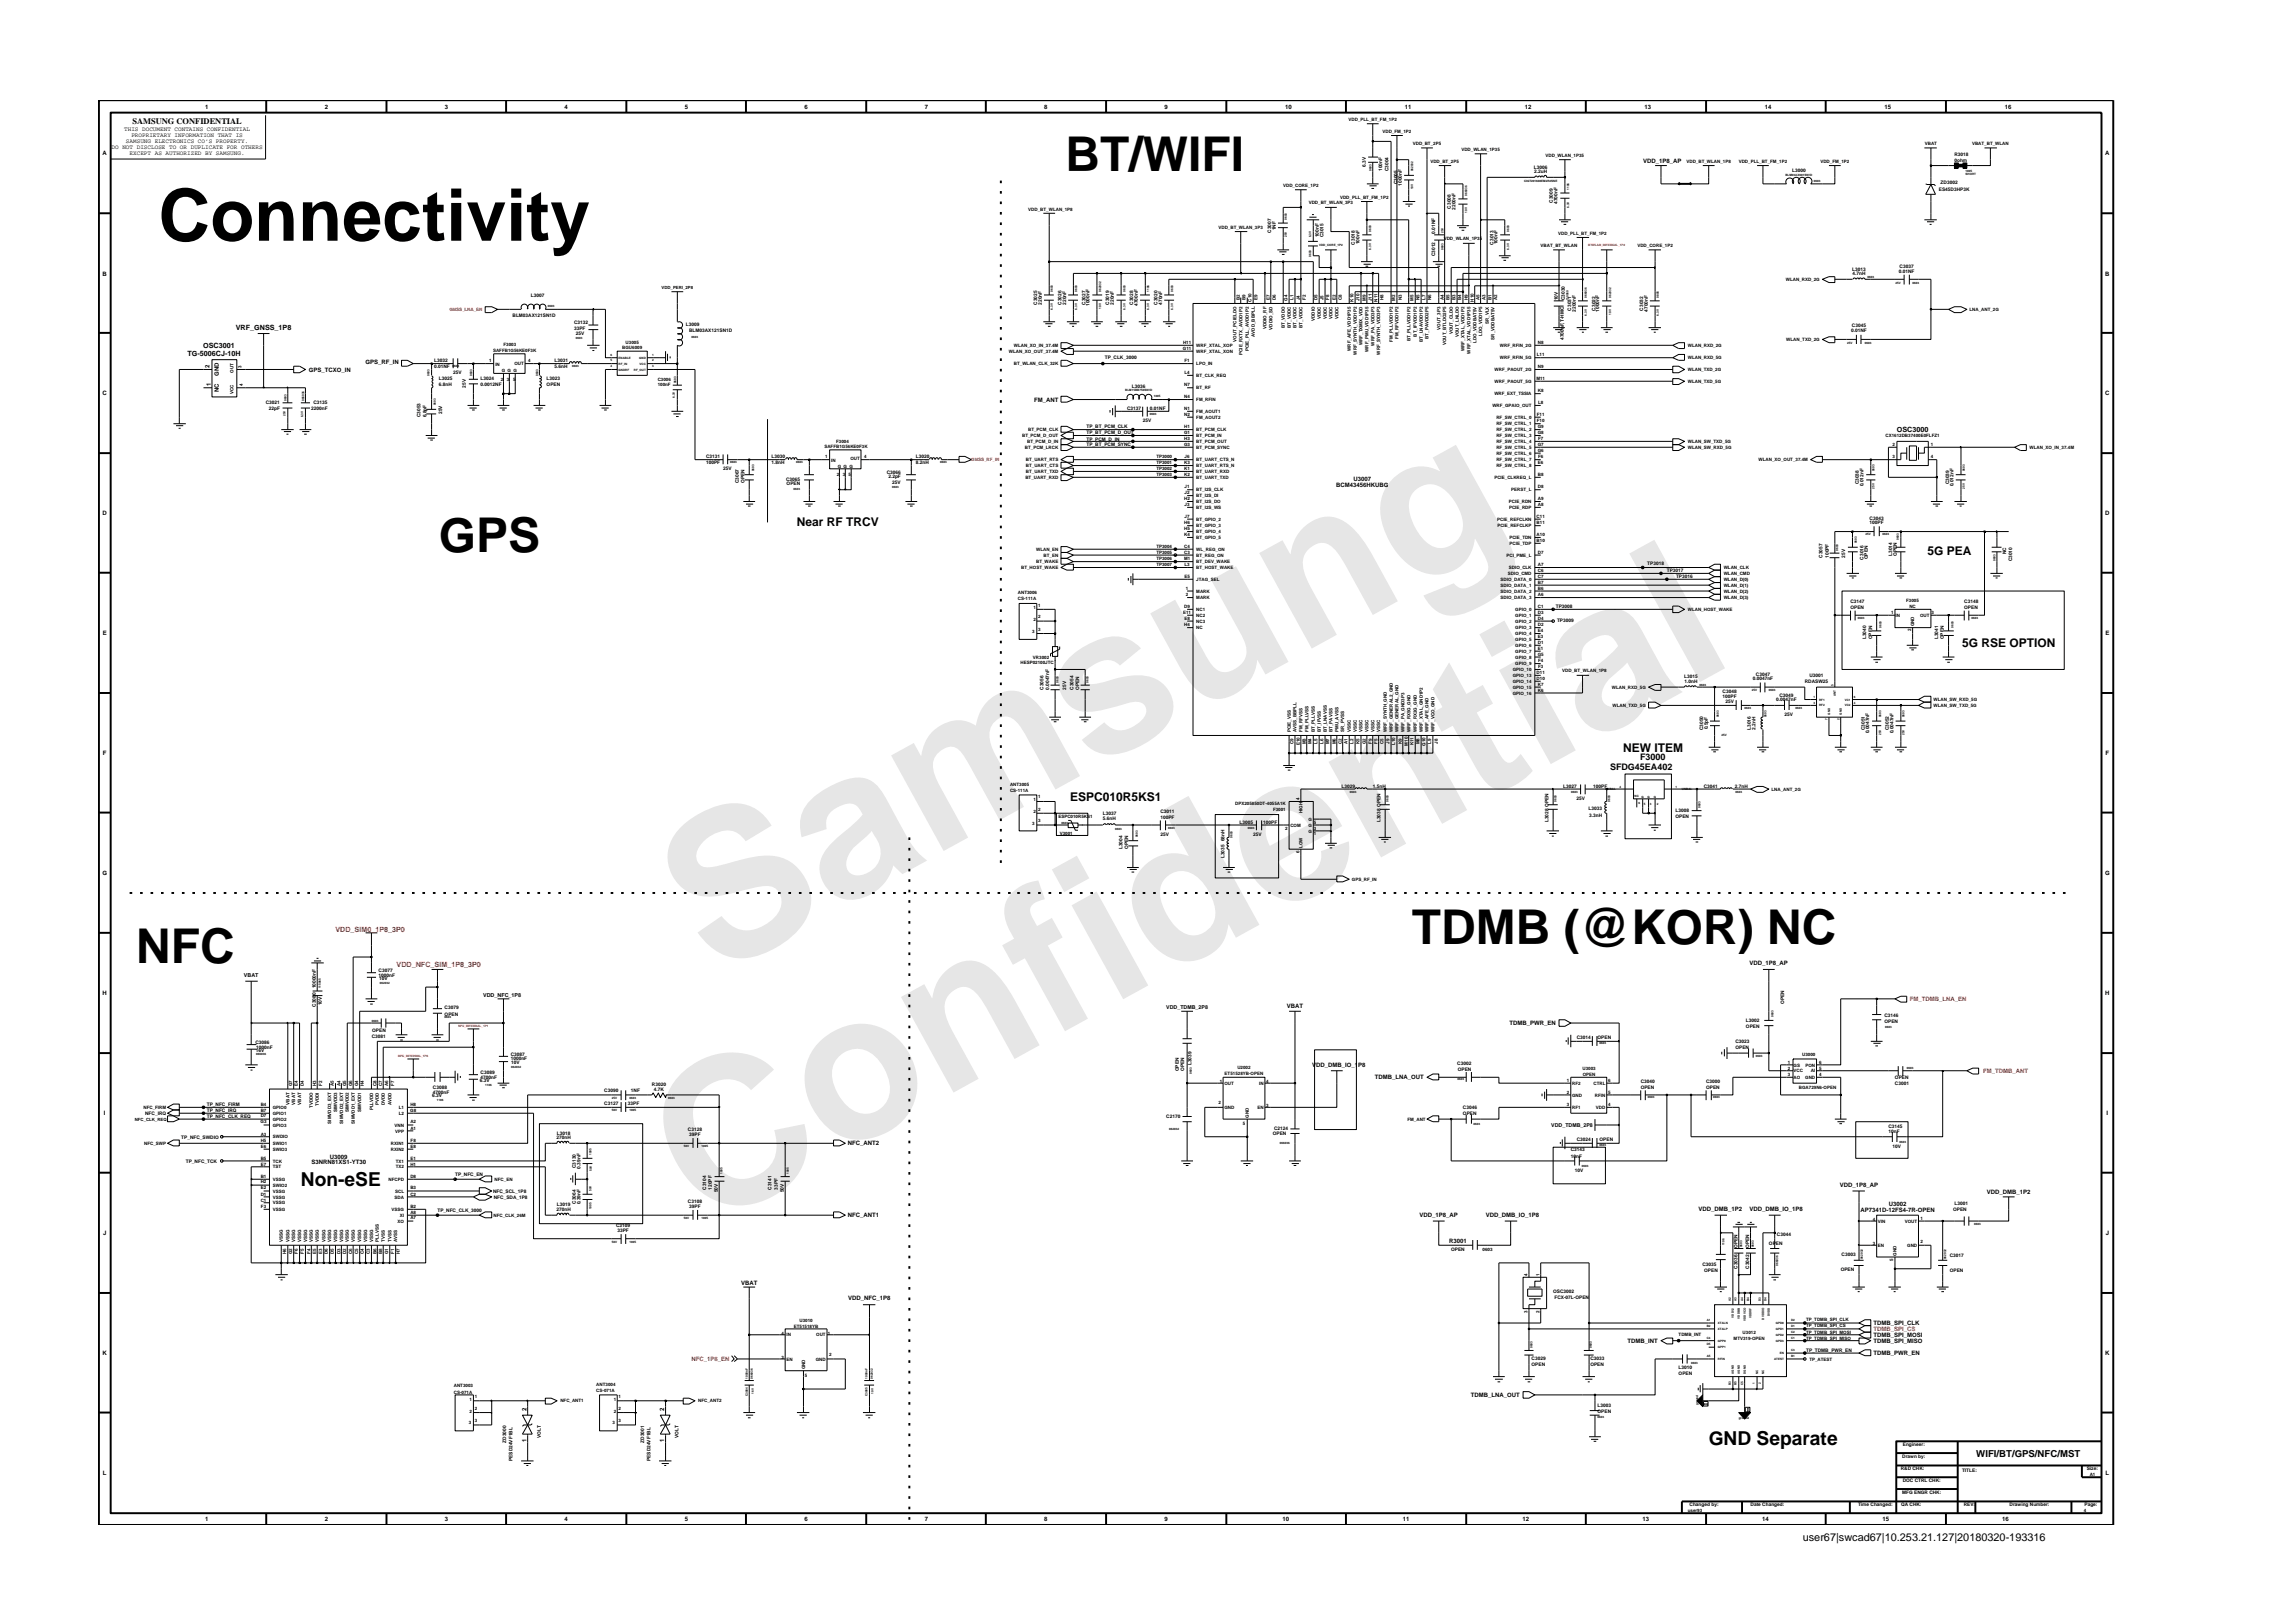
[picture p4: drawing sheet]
<svg xmlns="http://www.w3.org/2000/svg" width="297mm" height="210mm" viewBox="0 0 297 210" stroke-linecap="round" stroke-linejoin="round" font-family="sans-serif">
<defs><g id="words">
<g font-size="26.5" fill="#e6e6e6">
<text x="92.4" y="126.7" transform="rotate(-29 92.4 126.7)">Samsung</text>
<text x="91.1" y="159.4" transform="rotate(-29 91.1 159.4)">Confidential</text>
</g>
<text font-size="9.3" x="20.5" y="31.2">Connectivity</text>
<g font-size="6.2">
<text x="138" y="22.2">BT/WIFI</text>
<text x="56.8" y="71.6">GPS</text>
<text x="17.6" y="124.7">NFC</text>
<text x="182.9" y="122.3">TDMB (@KOR) NC</text>
</g>
<g font-size="2.5">
<text x="39" y="153.7">Non-eSE</text>
<text x="221.3" y="187.1">GND Separate</text>
</g>
<g font-size="1.6">
<text x="103.2" y="68.1">Near RF TRCV</text>
<text x="249.7" y="71.9">5G PEA</text>
<text x="254.2" y="83.8">5G RSE OPTION</text>
<text x="210.3" y="97.4">NEW ITEM</text>
<text x="138.6" y="103.8">ESPC010R5KS1</text>
</g>
<text font-size="1.4" x="233.5" y="199.7">user67|swcad67|10.253.21.127|20180320-193316</text>
<g font-size="1.2">
<text x="208.6" y="99.8">SFDG45EA402</text>
<text x="212.5" y="98.4">F3000</text>
<text x="256" y="188.7">WIFI/BT/GPS/NFC/MST</text>
</g>
<text font-size="1.1" x="17.2" y="16.1">SAMSUNG CONFIDENTIAL</text>
<g font-size=".9">
<text x="24.3" y="46.1">TG-5006CJ-10H</text>
<text x="26.3" y="45.1">OSC3001</text>
<text x="30.5" y="42.8">VRF_GNSS_1P8</text>
<text x="245.7" y="56">OSC3000</text>
</g>
<g font-size=".9" fill="#f00">
<text x="43.4" y="120.7">VDD_SIM0_1P8_3P0</text>
<text x="51.4" y="125.3">VDD_NFC_SIM_1P8_3P0</text>
</g>
<g font-size=".8">
<text x="16.1" y="17">THIS DOCUMENT CONTAINS CONFIDENTIAL</text>
<text x="17" y="17.8">PROPRIETARY INFORMATION THAT IS</text>
<text x="26.6" y="14.1">1</text>
<text x="42.1" y="14.1">2</text>
<text x="57.6" y="14.1">3</text>
<text x="73.1" y="14.1">4</text>
<text x="88.7" y="14.1">5</text>
<text x="104.2" y="14.1">6</text>
<text x="119.8" y="14.1">7</text>
<text x="135.3" y="14.1">8</text>
<text x="150.9" y="14.1">9</text>
<text x="166.5" y="14.1">10</text>
<text x="182" y="14.1">11</text>
<text x="197.5" y="14.1">12</text>
<text x="213" y="14.1">13</text>
<text x="228.6" y="14.1">14</text>
<text x="244.1" y="14.1">15</text>
<text x="259.7" y="14.1">16</text>
<text x="13.3" y="20.1">A</text>
<text x="14.5" y="19.3">DO NOT DISCLOSE TO OR DUPLICATE FOR OTHERS</text>
<text x="16.3" y="18.5">SAMSUNG ELECTRONICS CO’S PROPERTY.</text>
<text x="16.8" y="20.1">EXCEPT AS AUTHORIZED BY SAMSUNG.</text>
<text x="212.9" y="21.1">VDD_1P8_AP</text>
<text x="272.7" y="20.1">A</text>
<text x="13.3" y="35.7">B</text>
<text x="272.7" y="35.7">B</text>
<text x="27.1" y="47.7" transform="rotate(-90 27.1 47.7)">2</text>
<text x="47.4" y="47.2">GPS_RF_IN</text>
<text x="13.3" y="51.2">C</text>
<text x="27.3" y="50.1" transform="rotate(-90 27.3 50.1)">1</text>
<text x="28.4" y="50.8" transform="rotate(-90 28.4 50.8)">NC</text>
<text x="28.4" y="48.7" transform="rotate(-90 28.4 48.7)">GND</text>
<text x="40" y="48.1">GPS_TCXO_IN</text>
<text x="134" y="52">FM_ANT</text>
<text x="272.7" y="51.2">C</text>
<text x="173.1" y="63.1">BCM43456HKUBG</text>
<text x="175.3" y="62.3">U3007</text>
<text x="13.3" y="66.8">D</text>
<text x="272.7" y="66.8">D</text>
<text x="13.3" y="82.3">E</text>
<text x="272.7" y="82.3">E</text>
<text x="13.3" y="97.8">F</text>
<text x="272.8" y="97.8">F</text>
<text x="13.3" y="113.3">G</text>
<text x="272.7" y="113.3">G</text>
<text x="226.7" y="125">VDD_1P8_AP</text>
<text x="13.3" y="128.9">H</text>
<text x="166.7" y="130.5">VBAT</text>
<text x="272.7" y="128.9">H</text>
<text x="195.5" y="132.8">TDMB_PWR_EN</text>
<text x="170" y="138.2">VDD_DMB_IO_1P8</text>
<text x="178.1" y="139.8">TDMB_LNA_OUT</text>
<text x="13.5" y="144.4">I</text>
<text x="109.8" y="148.4">NFC_ANT2</text>
<text x="272.9" y="144.4">I</text>
<text x="40.3" y="150.8">S3NRN81XS1-YT30</text>
<text x="42.7" y="150.1">U3009</text>
<text x="238.3" y="153.8">VDD_1P8_AP</text>
<text x="257.4" y="154.7">VDD_DMB_1P2</text>
<text x="13.4" y="160">J</text>
<text x="109.8" y="157.7">NFC_ANT1</text>
<text x="183.9" y="157.7">VDD_1P8_AP</text>
<text x="187.7" y="161">R3001</text>
<text x="192.5" y="157.7">VDD_DMB_IO_1P8</text>
<text x="220" y="156.9">VDD_DMB_1P2</text>
<text x="226.6" y="156.9">VDD_DMB_IO_1P8</text>
<text x="241" y="157">AP7341D-12FS4-7R-OPEN</text>
<text x="244.7" y="156.2">U3002</text>
<text x="272.8" y="160">J</text>
<text x="96" y="166.4">VBAT</text>
<text x="109.9" y="168.4">VDD_NFC_1P8</text>
<text x="210.8" y="174">TDMB_INT</text>
<text x="242.7" y="173.2">TDMB_SPI_MOSI</text>
<text x="242.7" y="174">TDMB_SPI_MISO</text>
<text x="242.7" y="171.7">TDMB_SPI_CLK</text>
<text x="13.3" y="175.5">K</text>
<text x="242.7" y="175.6">TDMB_PWR_EN</text>
<text x="272.7" y="175.5">K</text>
<text x="68.2" y="182.8" transform="rotate(-90 68.2 182.8)">2</text>
<text x="86" y="182.8" transform="rotate(-90 86 182.8)">2</text>
<text x="190.5" y="181">TDMB_LNA_OUT</text>
<text x="13.3" y="191.1">L</text>
<text x="68.2" y="186.8" transform="rotate(-90 68.2 186.8)">1</text>
<text x="86" y="186.8" transform="rotate(-90 86 186.8)">1</text>
<text x="272.8" y="191.1">L</text>
<text x="26.6" y="197.1">1</text>
<text x="42.1" y="197.1">2</text>
<text x="57.6" y="197.1">3</text>
<text x="73.1" y="197.1">4</text>
<text x="88.7" y="197.1">5</text>
<text x="104.2" y="197.1">6</text>
<text x="119.8" y="197.1">7</text>
<text x="135.3" y="197.1">8</text>
<text x="150.9" y="197.1">9</text>
<text x="166.1" y="197.1">10</text>
<text x="181.7" y="197.1">11</text>
<text x="197.2" y="197.1">12</text>
<text x="212.8" y="197.1">13</text>
<text x="228.3" y="197.1">14</text>
<text x="243.9" y="197.1">15</text>
<text x="259.4" y="197.1">16</text>
</g>
<g font-size=".8" fill="#f00">
<text x="247.4" y="129.7">FM_TDMB_LNA_EN</text>
<text x="256.9" y="139">FM_TDMB_ANT</text>
<text x="242.7" y="172.4">TDMB_SPI_CS</text>
<text x="89.6" y="176.3">NFC_1P8_EN</text>
</g>
<g font-size=".7">
<text x="31.6" y="126.6">VBAT</text>
<text x="62.6" y="129.1">VDD_NFC_1P8</text>
<text x="151.1" y="130.7">VDD_TDMB_2P8</text>
<text x="201" y="146">VDD_TDMB_2P8</text>
</g>
<g font-size=".6">
<text x="174.7" y="15.6">VDD_PLL_BT_FM_1P2</text>
<text x="179.1" y="17.2">VDD_FM_1P2</text>
<text x="176.9" y="21.6" transform="rotate(-90 176.9 21.6)">6.3V</text>
<text x="179" y="22.1" transform="rotate(-90 179 22.1)">100nF</text>
<text x="179.9" y="22.2" transform="rotate(-90 179.9 22.2)">C3004</text>
<text x="181" y="23.9" transform="rotate(-90 181 23.9)">C3005</text>
<text x="183" y="18.8">VDD_BT_2P5</text>
<text x="185.3" y="21.1">VDD_BT_2P5</text>
<text x="189.3" y="19.5">VDD_WLAN_1P35</text>
<text x="198.7" y="21.8">L3006</text>
<text x="198.7" y="22.4">2.2uH</text>
<text x="200.2" y="20.3">VDD_WLAN_1P35</text>
<text x="218.5" y="21.1">VDD_BT_WLAN_1P8</text>
<text x="225.2" y="21.1">VDD_PLL_BT_FM_1P2</text>
<text x="232.2" y="22.3">L3000</text>
<text x="235.8" y="21.1">VDD_FM_1P2</text>
<text x="249.3" y="18.8">VBAT</text>
<text x="251.4" y="23.8">ZD3002</text>
<text x="253.2" y="20.2">R3018</text>
<text x="253.2" y="21">0ohm</text>
<text x="255.5" y="18.8">VBAT_BT_WLAN</text>
<text x="133.2" y="27.3">VDD_BT_WLAN_1P8</text>
<text x="157.8" y="29.6">VDD_BT_WLAN_3P3</text>
<text x="165.3" y="29.8" transform="rotate(-90 165.3 29.8)">1NF</text>
<text x="166.2" y="24.2">VDD_CORE_1P2</text>
<text x="169.5" y="26.5">VDD_BT_WLAN_3P3</text>
<text x="173.6" y="25.7">VDD_PLL_BT_FM_1P2</text>
<text x="181.6" y="24" transform="rotate(-90 181.6 24)">1000nF</text>
<text x="188" y="27" transform="rotate(-90 188 27)">C3008</text>
<text x="188.6" y="27.2" transform="rotate(-90 188.6 27.2)">2200nF</text>
<text x="201.2" y="26.3" transform="rotate(-90 201.2 26.3)">C3009</text>
<text x="201.8" y="26.4" transform="rotate(-90 201.8 26.4)">4700nF</text>
<text x="251.2" y="24.8">ES45D3HP3K</text>
<text x="164.7" y="30.2" transform="rotate(-90 164.7 30.2)">C3007</text>
<text x="170.9" y="30.7" transform="rotate(-90 170.9 30.7)">100nF</text>
<text x="171.5" y="30.7" transform="rotate(-90 171.5 30.7)">C3015</text>
<text x="175.5" y="31.7" transform="rotate(-90 175.5 31.7)">C3018</text>
<text x="176.1" y="31.7" transform="rotate(-90 176.1 31.7)">100nF</text>
<text x="185.9" y="33.2" transform="rotate(-90 185.9 33.2)">C3012</text>
<text x="185.9" y="30.3" transform="rotate(-90 185.9 30.3)">0.01NF</text>
<text x="187" y="31.1">VDD_WLAN_1P35</text>
<text x="193.5" y="31.7" transform="rotate(-90 193.5 31.7)">C3013</text>
<text x="194" y="31.7" transform="rotate(-90 194 31.7)">100nF</text>
<text x="199.6" y="32">VBAT_BT_WLAN</text>
<text x="201.9" y="30.4">VDD_PLL_BT_FM_1P2</text>
<text x="212.1" y="32">VDD_CORE_1P2</text>
<text x="239.9" y="35.1">L3013</text>
<text x="240" y="35.6">4.7nH</text>
<text x="246" y="35.3">0.01NF</text>
<text x="246.1" y="34.7">C3037</text>
<text x="66.4" y="41.1">BLM03AX121SN1D</text>
<text x="68.8" y="38.4">L3007</text>
<text x="85.7" y="37.4">VDD_PERI_2P8</text>
<text x="134.4" y="39.5" transform="rotate(-90 134.4 39.5)">C3025</text>
<text x="135" y="39.4" transform="rotate(-90 135 39.4)">220nF</text>
<text x="137.5" y="39.5" transform="rotate(-90 137.5 39.5)">C3026</text>
<text x="138.1" y="39.4" transform="rotate(-90 138.1 39.4)">220nF</text>
<text x="140.6" y="39.5" transform="rotate(-90 140.6 39.5)">C3027</text>
<text x="141.1" y="39.6" transform="rotate(-90 141.1 39.6)">1000nF</text>
<text x="143.7" y="39.5" transform="rotate(-90 143.7 39.5)">C3019</text>
<text x="144.3" y="39.4" transform="rotate(-90 144.3 39.4)">220nF</text>
<text x="146.8" y="39.5" transform="rotate(-90 146.8 39.5)">C3028</text>
<text x="147.4" y="39.6" transform="rotate(-90 147.4 39.6)">4700nF</text>
<text x="149.9" y="39.5" transform="rotate(-90 149.9 39.5)">C3020</text>
<text x="150.5" y="39.4" transform="rotate(-90 150.5 39.4)">470nF</text>
<text x="160.6" y="38.9" transform="rotate(-90 160.6 38.9)">B2</text>
<text x="161.4" y="38.9" transform="rotate(-90 161.4 38.9)">B9</text>
<text x="162.1" y="39.1" transform="rotate(-90 162.1 39.1)">C10</text>
<text x="162.9" y="38.9" transform="rotate(-90 162.9 38.9)">E9</text>
<text x="164.5" y="38.9" transform="rotate(-90 164.5 38.9)">E7</text>
<text x="165.3" y="38.9" transform="rotate(-90 165.3 38.9)">D6</text>
<text x="166.8" y="38.9" transform="rotate(-90 166.8 38.9)">G4</text>
<text x="167.5" y="38.9" transform="rotate(-90 167.5 38.9)">L1</text>
<text x="168.4" y="38.9" transform="rotate(-90 168.4 38.9)">J4</text>
<text x="169.2" y="38.9" transform="rotate(-90 169.2 38.9)">F2</text>
<text x="170.3" y="41.6" transform="rotate(-90 170.3 41.6)">VDDIO</text>
<text x="170.7" y="38.9" transform="rotate(-90 170.7 38.9)">D5</text>
<text x="171.1" y="41.4" transform="rotate(-90 171.1 41.4)">VDDC</text>
<text x="171.4" y="38.9" transform="rotate(-90 171.4 38.9)">J5</text>
<text x="171.9" y="41.4" transform="rotate(-90 171.9 41.4)">VDDC</text>
<text x="172.2" y="38.9" transform="rotate(-90 172.2 38.9)">F8</text>
<text x="172.6" y="41.4" transform="rotate(-90 172.6 41.4)">VDDC</text>
<text x="173" y="38.9" transform="rotate(-90 173 38.9)">E2</text>
<text x="173.4" y="41.4" transform="rotate(-90 173.4 41.4)">VDDC</text>
<text x="173.8" y="38.9" transform="rotate(-90 173.8 38.9)">C8</text>
<text x="175.3" y="39.1" transform="rotate(-90 175.3 39.1)">K10</text>
<text x="176.1" y="39" transform="rotate(-90 176.1 39)">J10</text>
<text x="176.9" y="39" transform="rotate(-90 176.9 39)">M9</text>
<text x="177.7" y="39" transform="rotate(-90 177.7 39)">J11</text>
<text x="178.5" y="39.1" transform="rotate(-90 178.5 39.1)">N11</text>
<text x="179.2" y="38.9" transform="rotate(-90 179.2 38.9)">H8</text>
<text x="180.7" y="39" transform="rotate(-90 180.7 39)">M2</text>
<text x="181.6" y="38.9" transform="rotate(-90 181.6 38.9)">N3</text>
<text x="183.1" y="39" transform="rotate(-90 183.1 39)">M5</text>
<text x="183.9" y="38.9" transform="rotate(-90 183.9 38.9)">N5</text>
<text x="184.6" y="38.9" transform="rotate(-90 184.6 38.9)">L7</text>
<text x="185.4" y="38.9" transform="rotate(-90 185.4 38.9)">N6</text>
<text x="187" y="38.9" transform="rotate(-90 187 38.9)">A4</text>
<text x="187.8" y="38.9" transform="rotate(-90 187.8 38.9)">B5</text>
<text x="188.5" y="38.9" transform="rotate(-90 188.5 38.9)">B3</text>
<text x="189.3" y="38.9" transform="rotate(-90 189.3 38.9)">B4</text>
<text x="190.1" y="38.9" transform="rotate(-90 190.1 38.9)">H9</text>
<text x="190.9" y="39.1" transform="rotate(-90 190.9 39.1)">H10</text>
<text x="191.7" y="38.9" transform="rotate(-90 191.7 38.9)">A5</text>
<text x="192.4" y="38.9" transform="rotate(-90 192.4 38.9)">A3</text>
<text x="193.2" y="38.9" transform="rotate(-90 193.2 38.9)">B1</text>
<text x="194" y="38.9" transform="rotate(-90 194 38.9)">A2</text>
<text x="201.8" y="38.9" transform="rotate(-90 201.8 38.9)">10V</text>
<text x="202.7" y="38.9" transform="rotate(-90 202.7 38.9)">C3030</text>
<text x="203.5" y="40.2" transform="rotate(-90 203.5 40.2)">C3031</text>
<text x="204.1" y="40.4" transform="rotate(-90 204.1 40.4)">2200nF</text>
<text x="206.7" y="40.2" transform="rotate(-90 206.7 40.2)">C3022</text>
<text x="207.2" y="40.4" transform="rotate(-90 207.2 40.4)">1000nF</text>
<text x="212.9" y="40.2" transform="rotate(-90 212.9 40.2)">C3032</text>
<text x="213.4" y="40.4" transform="rotate(-90 213.4 40.4)">4700nF</text>
<text x="231.3" y="36.4">WLAN_RXD_2G</text>
<text x="255.1" y="40.3">LNA_ANT_2G</text>
<text x="31.3" y="47.7" transform="rotate(-90 31.3 47.7)">3</text>
<text x="56.2" y="46.9">L3032</text>
<text x="56.2" y="47.7">0.01NF</text>
<text x="63.4" y="46.9">1</text>
<text x="63.9" y="45.5">SAFFB1G56KE0F3K</text>
<text x="64.2" y="47.4">IN</text>
<text x="65.2" y="44.8">F3003</text>
<text x="66.6" y="47.3">OUT</text>
<text x="68.4" y="46.9">4</text>
<text x="71.8" y="47.7">5.6nH</text>
<text x="71.8" y="46.9">L3031</text>
<text x="74.4" y="42.8">33PF</text>
<text x="74.4" y="42">C3132</text>
<text x="74.6" y="43.4">25V</text>
<text x="80.6" y="45.2">BGU6009</text>
<text x="81" y="44.6">U3005</text>
<text x="88.9" y="42.2">L3009</text>
<text x="89.3" y="43">BLM03AX121SN1D</text>
<text x="130.7" y="45.7">WLAN_XO_OUT_37.4M</text>
<text x="131.3" y="44.9">WLAN_XO_IN_37.4M</text>
<text x="131.3" y="47.3">BT_WLAN_CLK_32K</text>
<text x="143.1" y="46.6">TP_CLK_3000</text>
<text x="153.2" y="45.4">G11</text>
<text x="153.2" y="44.6">H11</text>
<text x="153.4" y="46.9">F1</text>
<text x="155" y="44.9">WRF_XTAL_XOP</text>
<text x="155" y="45.7">WRF_XTAL_XON</text>
<text x="155" y="47.3">LPO_IN</text>
<text x="160.2" y="44.3" transform="rotate(-90 160.2 44.3)">VOUT_PCIELDO</text>
<text x="160.9" y="46" transform="rotate(-90 160.9 46)">PCIE_RXTX_AVDD1P2</text>
<text x="161.8" y="45.5" transform="rotate(-90 161.8 45.5)">PCIE_PLL_AVDD1P2</text>
<text x="162.5" y="43.7" transform="rotate(-90 162.5 43.7)">AVDD_BBPLL</text>
<text x="164.1" y="42.7" transform="rotate(-90 164.1 42.7)">VDDIO_RF</text>
<text x="164.8" y="42.7" transform="rotate(-90 164.8 42.7)">VDDIO_SD</text>
<text x="166.4" y="42.5" transform="rotate(-90 166.4 42.5)">BT_VDDO</text>
<text x="167.2" y="42.5" transform="rotate(-90 167.2 42.5)">BT_VDDC</text>
<text x="168" y="42.5" transform="rotate(-90 168 42.5)">BT_VDDC</text>
<text x="168.7" y="42.5" transform="rotate(-90 168.7 42.5)">BT_VDDC</text>
<text x="175" y="45.5" transform="rotate(-90 175 45.5)">WRF_AFE_VDD1P35</text>
<text x="175.8" y="46" transform="rotate(-90 175.8 46)">WRF_SYNTH_VDD1P2</text>
<text x="176.5" y="44.7" transform="rotate(-90 176.5 44.7)">WRF_TXMIX_VDD</text>
<text x="177.3" y="45.6" transform="rotate(-90 177.3 45.6)">WRF_PMU_VDD1P35</text>
<text x="178" y="44.8" transform="rotate(-90 178 44.8)">WRF_PA_VDD3P3</text>
<text x="178.8" y="46" transform="rotate(-90 178.8 46)">WRF_SYNTH_VDD3P3</text>
<text x="180.4" y="44.3" transform="rotate(-90 180.4 44.3)">FM_PLLVDD1P2</text>
<text x="181.2" y="43.9" transform="rotate(-90 181.2 43.9)">FM_RFVDD1P2</text>
<text x="182.7" y="44.2" transform="rotate(-90 182.7 44.2)">BT_PLLVDD1P2</text>
<text x="183.5" y="43.6" transform="rotate(-90 183.5 43.6)">BT_IFVDD1P2</text>
<text x="184.3" y="44.3" transform="rotate(-90 184.3 44.3)">BT_LNAVDD1P2</text>
<text x="185.1" y="43.9" transform="rotate(-90 185.1 43.9)">BT_PAVDD2P5</text>
<text x="186.6" y="42.7" transform="rotate(-90 186.6 42.7)">VOUT_3P3</text>
<text x="187.4" y="44.7" transform="rotate(-90 187.4 44.7)">VOUT_BTLDO2P5</text>
<text x="188.2" y="43.3" transform="rotate(-90 188.2 43.3)">VOUT_CLDO</text>
<text x="189" y="43.7" transform="rotate(-90 189 43.7)">VOUT_LNLDO</text>
<text x="189.7" y="45.5" transform="rotate(-90 189.7 45.5)">WRF_XTAL_VDD1P2</text>
<text x="190.5" y="45.8" transform="rotate(-90 190.5 45.8)">WRF_XTAL_VDD1P35</text>
<text x="191.2" y="44.4" transform="rotate(-90 191.2 44.4)">LDO_VDDBAT5V</text>
<text x="192" y="43.6" transform="rotate(-90 192 43.6)">LDO_VDD1P5</text>
<text x="192.9" y="42" transform="rotate(-90 192.9 42)">SR_VLX</text>
<text x="193.6" y="44" transform="rotate(-90 193.6 44)">SR_VDDBAT5V</text>
<text x="194.3" y="46.6">WRF_RFIN_5G</text>
<text x="194.3" y="44.9">WRF_RFIN_2G</text>
<text x="199.1" y="46.1">L11</text>
<text x="199.2" y="44.6">N8</text>
<text x="199.2" y="47.7">N9</text>
<text x="202.6" y="44.1" transform="rotate(-90 202.6 44.1)">4700nF,T-HMC</text>
<text x="218.6" y="44.9">WLAN_RXD_2G</text>
<text x="218.6" y="46.6">WLAN_RXD_5G</text>
<text x="231.4" y="44.2">WLAN_TXD_2G</text>
<text x="239.8" y="43">0.01NF</text>
<text x="239.9" y="42.4">C3045</text>
<text x="30.3" y="48.3" transform="rotate(-90 30.3 48.3)">OUT</text>
<text x="30.3" y="51" transform="rotate(-90 30.3 51)">VCC</text>
<text x="31.4" y="50" transform="rotate(-90 31.4 50)">4</text>
<text x="34.4" y="52.4">C3021</text>
<text x="34.8" y="53.1">22pF</text>
<text x="40.3" y="53.1">2200nF</text>
<text x="40.6" y="52.4">C3135</text>
<text x="56.8" y="49.2">L3025</text>
<text x="56.8" y="50">6.8nH</text>
<text x="57.3" y="53.6" transform="rotate(-90 57.3 53.6)">25V</text>
<text x="58.7" y="48.5">25V</text>
<text x="60.3" y="50.2" transform="rotate(-90 60.3 50.2)">25V</text>
<text x="62.3" y="50">0.0012NF</text>
<text x="62.3" y="49.2">L3024</text>
<text x="64.9" y="49.3">2</text>
<text x="65" y="48.2">G G G</text>
<text x="65.6" y="49.3">3</text>
<text x="66.5" y="49.3">5</text>
<text x="70.8" y="49.2">L3023</text>
<text x="70.8" y="50">OPEN</text>
<text x="85.2" y="49.4">C3006</text>
<text x="85.2" y="50">100nF</text>
<text x="146" y="53.1">C3137</text>
<text x="146.6" y="50.2">L3036</text>
<text x="149" y="53.1">0.01NF</text>
<text x="153.4" y="51.5">N4</text>
<text x="153.4" y="53.2">N1</text>
<text x="153.4" y="53.9">N2</text>
<text x="153.4" y="50">N7</text>
<text x="153.4" y="48.5">L4</text>
<text x="155" y="52">FM_RFIN</text>
<text x="155" y="48.8">BT_CLK_REQ</text>
<text x="155" y="53.5">FM_AOUT1</text>
<text x="155" y="50.4">BT_RF</text>
<text x="193.3" y="52.7">WRF_GPAIO_OUT</text>
<text x="193.6" y="51.2">WRF_EXT_TSSIA</text>
<text x="193.6" y="49.6">WRF_PAOUT_5G</text>
<text x="193.6" y="48.1">WRF_PAOUT_2G</text>
<text x="199" y="49.3">M11</text>
<text x="199.1" y="53.9">F11</text>
<text x="199.2" y="50.8">K8</text>
<text x="199.2" y="52.3">L8</text>
<text x="218.6" y="48.1">WLAN_TXD_2G</text>
<text x="218.6" y="49.6">WLAN_TXD_5G</text>
<text x="54.5" y="54" transform="rotate(-90 54.5 54)">C3053</text>
<text x="55.2" y="54" transform="rotate(-90 55.2 54)">6.8pF</text>
<text x="91.5" y="59.3">C3131</text>
<text x="99.9" y="59.3">L3030</text>
<text x="106.8" y="58">SAFFB1G56KE0F3K</text>
<text x="106.9" y="59.4">1</text>
<text x="107.7" y="59.8">IN</text>
<text x="108.3" y="57.4">F3004</text>
<text x="110.2" y="59.6">OUT</text>
<text x="112" y="59.4">4</text>
<text x="118.6" y="59.3">L3020</text>
<text x="132.4" y="56.6">BT_PCM_D_OUT</text>
<text x="132.8" y="58.2">BT_PCM_LRCK</text>
<text x="132.9" y="59.8">BT_UART_RTS</text>
<text x="133.1" y="57.4">BT_PCM_D_IN</text>
<text x="133.2" y="55.9">BT_PCM_CLK</text>
<text x="140.7" y="57.1">TP_PCM_D_IN</text>
<text x="140.7" y="56.2">TP_BT_PCM_D_OUT</text>
<text x="140.7" y="55.5">TP_BT_PCM_CLK</text>
<text x="140.7" y="57.8">TP_BT_PCM_SYNC</text>
<text x="148" y="54.7">25V</text>
<text x="149.8" y="59.3">TP3000</text>
<text x="153.4" y="57.8">G3</text>
<text x="153.4" y="56.2">G1</text>
<text x="153.4" y="57.1">H3</text>
<text x="153.4" y="55.4">H1</text>
<text x="153.5" y="59.3">J6</text>
<text x="155" y="59.8">BT_UART_CTS_N</text>
<text x="155" y="54.3">FM_AOUT2</text>
<text x="155" y="57.4">BT_PCM_OUT</text>
<text x="155" y="58.2">BT_PCM_SYNC</text>
<text x="155" y="56.6">BT_PCM_IN</text>
<text x="155" y="55.9">BT_PCM_CLK</text>
<text x="193.8" y="59.8">RF_SW_CTRL_7</text>
<text x="193.8" y="57.4">RF_SW_CTRL_4</text>
<text x="193.8" y="55.1">RF_SW_CTRL_1</text>
<text x="193.8" y="54.3">RF_SW_CTRL_0</text>
<text x="193.8" y="58.9">RF_SW_CTRL_6</text>
<text x="193.8" y="58.2">RF_SW_CTRL_5</text>
<text x="193.8" y="56.6">RF_SW_CTRL_3</text>
<text x="193.8" y="55.9">RF_SW_CTRL_2</text>
<text x="199.1" y="54.7">F10</text>
<text x="199.2" y="58.6">G6</text>
<text x="199.2" y="57.8">G7</text>
<text x="199.2" y="56.2">G8</text>
<text x="199.2" y="55.4">G9</text>
<text x="199.2" y="59.3">F6</text>
<text x="199.2" y="57.1">F7</text>
<text x="218.6" y="57.4">WLAN_SW_TXD_5G</text>
<text x="218.6" y="58.2">WLAN_SW_RXD_5G</text>
<text x="227.8" y="59.8">WLAN_XO_OUT_37.4M</text>
<text x="244.3" y="56.6">CX1612DB37400E0FLFZ1</text>
<text x="245.2" y="57.8">2</text>
<text x="245.2" y="59.3">3</text>
<text x="250.1" y="59.3">4</text>
<text x="250.1" y="57.8">1</text>
<text x="262.9" y="58.2">WLAN_XO_IN_37.4M</text>
<text x="91.5" y="60.1">100PF</text>
<text x="93.7" y="60.9">25V</text>
<text x="95.7" y="62.6" transform="rotate(-90 95.7 62.6)">C3067</text>
<text x="96.5" y="62.6" transform="rotate(-90 96.5 62.6)">OPEN</text>
<text x="99.9" y="60.1">1.8nH</text>
<text x="101.8" y="62.3">C3065</text>
<text x="101.9" y="62.9">OPEN</text>
<text x="108.4" y="61.7">2</text>
<text x="108.5" y="60.6">G G G</text>
<text x="109.2" y="61.7">3</text>
<text x="109.9" y="61.7">5</text>
<text x="114.9" y="61.4">C3066</text>
<text x="115.1" y="61.9">2.2pF</text>
<text x="115.6" y="62.7">25V</text>
<text x="118.6" y="60.1">8.2nH</text>
<text x="132.8" y="62">BT_UART_RXD</text>
<text x="132.9" y="61.3">BT_UART_TXD</text>
<text x="132.9" y="60.5">BT_UART_CTS</text>
<text x="149.8" y="60.9">TP3002</text>
<text x="149.8" y="60.1">TP3001</text>
<text x="149.8" y="61.7">TP3003</text>
<text x="153.4" y="61.7">K2</text>
<text x="153.4" y="60.1">K3</text>
<text x="153.4" y="60.9">K1</text>
<text x="153.4" y="64.8">H2</text>
<text x="153.5" y="63.2">J1</text>
<text x="153.5" y="64">J2</text>
<text x="153.5" y="65.5">J3</text>
<text x="155" y="63.7">BT_I2S_CLK</text>
<text x="155" y="64.4">BT_I2S_DI</text>
<text x="155" y="62">BT_UART_TXD</text>
<text x="155" y="60.5">BT_UART_RTS_N</text>
<text x="155" y="61.3">BT_UART_RXD</text>
<text x="155" y="65.2">BT_I2S_DO</text>
<text x="155" y="65.9">BT_I2S_WS</text>
<text x="193.6" y="62">PCIE_CLKREQ_L</text>
<text x="193.8" y="60.5">RF_SW_CTRL_8</text>
<text x="195.5" y="65.2">PCIE_RDN</text>
<text x="195.5" y="65.9">PCIE_RDP</text>
<text x="195.8" y="63.7">PERST_L</text>
<text x="199.2" y="63.2">D8</text>
<text x="199.2" y="61.7">B8</text>
<text x="199.2" y="65.5">A8</text>
<text x="199.2" y="64.8">A9</text>
<text x="199.2" y="60.1">E6</text>
<text x="240.8" y="62.8" transform="rotate(-90 240.8 62.8)">C3038</text>
<text x="241.4" y="63" transform="rotate(-90 241.4 63)">0.012nF</text>
<text x="252.5" y="62.8" transform="rotate(-90 252.5 62.8)">C3039</text>
<text x="253.1" y="63" transform="rotate(-90 253.1 63)">0.012nF</text>
<text x="134.2" y="71.4">WLAN_EN</text>
<text x="149.8" y="71.8">TP3005</text>
<text x="149.8" y="71">TP3004</text>
<text x="153.4" y="69.4">K4</text>
<text x="153.4" y="68.7">H5</text>
<text x="153.4" y="67.9">H6</text>
<text x="153.4" y="71">C4</text>
<text x="153.4" y="71.8">C3</text>
<text x="153.5" y="67.1">J7</text>
<text x="155" y="67.5">BT_GPIO_2</text>
<text x="155" y="69.8">BT_GPIO_5</text>
<text x="155" y="69.1">BT_GPIO_4</text>
<text x="155" y="68.3">BT_GPIO_3</text>
<text x="155" y="71.4">WL_REG_ON</text>
<text x="193.9" y="67.5">PCIE_REFCLKN</text>
<text x="194" y="68.3">PCIE_REFCLKP</text>
<text x="195.5" y="69.8">PCIE_TDN</text>
<text x="195.6" y="70.6">PCIE_TDP</text>
<text x="199.1" y="69.4">A10</text>
<text x="199.1" y="67.1">C11</text>
<text x="199.1" y="70.2">B10</text>
<text x="199.1" y="67.9">B11</text>
<text x="199.2" y="71.8">D7</text>
<text x="242.2" y="67.3">C3043</text>
<text x="242.2" y="67.9">100PF</text>
<text x="259.9" y="71.8" transform="rotate(-90 259.9 71.8)">NC</text>
<text x="131.9" y="77.8">CS-111A</text>
<text x="131.9" y="77">ANT3006</text>
<text x="132.3" y="73.7">BT_HOST_WAKE</text>
<text x="134.2" y="73">BT_WAKE</text>
<text x="135.2" y="72.1">BT_EN</text>
<text x="149.8" y="73.3">TP3007</text>
<text x="149.8" y="72.5">TP3006</text>
<text x="153.4" y="72.5">M1</text>
<text x="153.4" y="74.9">E5</text>
<text x="153.4" y="73.3">L3</text>
<text x="153.6" y="76.4">1</text>
<text x="153.6" y="77.2">2</text>
<text x="155" y="75.3">JTAG_SEL</text>
<text x="155" y="73">BT_DEV_WAKE</text>
<text x="155" y="73.7">BT_HOST_WAKE</text>
<text x="155" y="76.8">MARK</text>
<text x="155" y="77.6">MARK</text>
<text x="155" y="72.1">BT_REG_ON</text>
<text x="194.4" y="75.3">SDIO_DATA_0</text>
<text x="194.4" y="76">SDIO_DATA_1</text>
<text x="194.4" y="76.8">SDIO_DATA_2</text>
<text x="194.4" y="77.6">SDIO_DATA_3</text>
<text x="195.2" y="72.1">PCI_PME_L</text>
<text x="195.3" y="74.5">SDIO_CMD</text>
<text x="195.5" y="73.7">SDIO_CLK</text>
<text x="199.2" y="74.1">C6</text>
<text x="199.2" y="74.9">C7</text>
<text x="199.2" y="75.7">B7</text>
<text x="199.2" y="76.4">B6</text>
<text x="199.2" y="77.2">A6</text>
<text x="199.2" y="73.3">A7</text>
<text x="213.4" y="73.2">TP3018</text>
<text x="215.9" y="74.1">TP3017</text>
<text x="217.1" y="74.9">TP3016</text>
<text x="223.3" y="77.6">WLAN_D(3)</text>
<text x="223.3" y="76.8">WLAN_D(2)</text>
<text x="223.3" y="76">WLAN_D(1)</text>
<text x="223.3" y="75.3">WLAN_D(0)</text>
<text x="223.3" y="74.5">WLAN_CMD</text>
<text x="223.3" y="73.7">WLAN_CLK</text>
<text x="236.1" y="72.2" transform="rotate(-90 236.1 72.2)">C3057</text>
<text x="236.9" y="72.2" transform="rotate(-90 236.9 72.2)">100PF</text>
<text x="239" y="72.2" transform="rotate(-90 239 72.2)">25V</text>
<text x="241.4" y="72.5" transform="rotate(-90 241.4 72.5)">C3016</text>
<text x="242" y="72.5" transform="rotate(-90 242 72.5)">OPEN</text>
<text x="245.1" y="72" transform="rotate(-90 245.1 72)">L3014</text>
<text x="245.7" y="72" transform="rotate(-90 245.7 72)">OPEN</text>
<text x="260.7" y="72.7" transform="rotate(-90 260.7 72.7)">C3010</text>
<text x="133.7" y="82">3</text>
<text x="133.9" y="78.9">1</text>
<text x="133.9" y="80.5">2</text>
<text x="134.5" y="78.6">1</text>
<text x="134.5" y="80.1">2</text>
<text x="134.5" y="81.7">3</text>
<text x="153.3" y="79.6">E11</text>
<text x="153.4" y="81.1">H4</text>
<text x="153.4" y="78.7">D9</text>
<text x="153.4" y="80.3">E8</text>
<text x="155" y="81.5">NC</text>
<text x="155" y="79.1">NC1</text>
<text x="155" y="79.9">NC2</text>
<text x="155" y="80.7">NC3</text>
<text x="196.3" y="81.5">GPIO_3</text>
<text x="196.3" y="79.9">GPIO_1</text>
<text x="196.3" y="80.7">GPIO_2</text>
<text x="196.3" y="83">GPIO_5</text>
<text x="196.3" y="82.3">GPIO_4</text>
<text x="196.3" y="83.8">GPIO_6</text>
<text x="196.3" y="79.1">GPIO_0</text>
<text x="199.2" y="81.1">D2</text>
<text x="199.2" y="79.6">D3</text>
<text x="199.2" y="80.3">D4</text>
<text x="199.2" y="83.4">D1</text>
<text x="199.2" y="78.7">C1</text>
<text x="199.2" y="82.6">E3</text>
<text x="199.2" y="81.9">E4</text>
<text x="201.5" y="78.7">TP3008</text>
<text x="201.7" y="80.5">TP3009</text>
<text x="218.6" y="79.1">WLAN_HOST_WAKE</text>
<text x="239.7" y="78.9">OPEN</text>
<text x="239.7" y="78.2">C3147</text>
<text x="241.8" y="82.8" transform="rotate(-90 241.8 82.8)">L3040</text>
<text x="242.5" y="82.8" transform="rotate(-90 242.5 82.8)">OPEN</text>
<text x="245" y="79.5">1</text>
<text x="245.6" y="79.9">IN</text>
<text x="246.9" y="78">F3005</text>
<text x="247.3" y="78.8">NC</text>
<text x="247.6" y="81.7" transform="rotate(-90 247.6 81.7)">2</text>
<text x="248" y="81.1" transform="rotate(-90 248 81.1)">GND</text>
<text x="248.7" y="79.9">OUT</text>
<text x="250.2" y="79.5">3</text>
<text x="251.1" y="82.8" transform="rotate(-90 251.1 82.8)">L3041</text>
<text x="251.8" y="82.8" transform="rotate(-90 251.8 82.8)">OPEN</text>
<text x="254.5" y="78.9">OPEN</text>
<text x="254.5" y="78.2">C3148</text>
<text x="132.2" y="86">HESP02100JTC</text>
<text x="133.8" y="85.4">VR3002</text>
<text x="135.2" y="89.4" transform="rotate(-90 135.2 89.4)">C3056</text>
<text x="135.9" y="89.4" transform="rotate(-90 135.9 89.4)">0.0047nF</text>
<text x="138.1" y="89.4" transform="rotate(-90 138.1 89.4)">25V</text>
<text x="139.1" y="89.4" transform="rotate(-90 139.1 89.4)">C3054</text>
<text x="139.8" y="89.4" transform="rotate(-90 139.8 89.4)">OPEN</text>
<text x="196" y="87.7">GPIO_13</text>
<text x="196" y="90">GPIO_16</text>
<text x="196" y="89.2">GPIO_15</text>
<text x="196" y="88.5">GPIO_14</text>
<text x="196" y="86.9">GPIO_10</text>
<text x="196.3" y="84.6">GPIO_7</text>
<text x="196.3" y="85.3">GPIO_8</text>
<text x="196.3" y="86.2">GPIO_9</text>
<text x="199.1" y="87.3">D11</text>
<text x="199.1" y="88.1">D10</text>
<text x="199.2" y="85">G5</text>
<text x="199.2" y="89.6">K6</text>
<text x="199.2" y="88.9">K7</text>
<text x="199.2" y="84.2">E1</text>
<text x="199.2" y="86.5">F3</text>
<text x="199.2" y="85.8">F4</text>
<text x="202.4" y="87.1">VDD_BT_WLAN_1P8</text>
<text x="208.8" y="89.2">WLAN_RXD_5G</text>
<text x="218.2" y="87.9">L3015</text>
<text x="218.2" y="88.5">1.0nH</text>
<text x="223.1" y="89.8">C3048</text>
<text x="227" y="88.1">0.0047nF</text>
<text x="227.5" y="87.5">C3047</text>
<text x="233.8" y="88.5">RDASW25</text>
<text x="234.4" y="87.7">U3001</text>
<text x="167.2" y="94.9" transform="rotate(-90 167.2 94.9)">PCIE_VSS</text>
<text x="168" y="94.9" transform="rotate(-90 168 94.9)">AVSS_BBPLL</text>
<text x="168.7" y="94.9" transform="rotate(-90 168.7 94.9)">FM_RFVSS</text>
<text x="169.5" y="94.9" transform="rotate(-90 169.5 94.9)">FM_PLLVSS</text>
<text x="170.3" y="94.9" transform="rotate(-90 170.3 94.9)">BT_PLLVSS</text>
<text x="171.1" y="94.9" transform="rotate(-90 171.1 94.9)">BT_IFVSS</text>
<text x="171.9" y="94.9" transform="rotate(-90 171.9 94.9)">BT_LNAVSS</text>
<text x="172.6" y="94.9" transform="rotate(-90 172.6 94.9)">BT_PAVSS</text>
<text x="173.4" y="94.9" transform="rotate(-90 173.4 94.9)">PMU_AVSS</text>
<text x="174.1" y="94.9" transform="rotate(-90 174.1 94.9)">SR_PVSS</text>
<text x="175" y="94.9" transform="rotate(-90 175 94.9)">VSSC</text>
<text x="175.8" y="94.9" transform="rotate(-90 175.8 94.9)">VSSC</text>
<text x="176.5" y="94.9" transform="rotate(-90 176.5 94.9)">VSSC</text>
<text x="177.3" y="94.9" transform="rotate(-90 177.3 94.9)">VSSC</text>
<text x="178" y="94.9" transform="rotate(-90 178 94.9)">VSSC</text>
<text x="178.8" y="94.9" transform="rotate(-90 178.8 94.9)">VSSC</text>
<text x="179.6" y="94.9" transform="rotate(-90 179.6 94.9)">WRF_SYNTH_GND</text>
<text x="180.4" y="94.9" transform="rotate(-90 180.4 94.9)">WRF_GENERAL2_GND</text>
<text x="181.2" y="94.9" transform="rotate(-90 181.2 94.9)">WRF_GENERAL_GND</text>
<text x="181.9" y="94.9" transform="rotate(-90 181.9 94.9)">WRF_PA_GND3P3</text>
<text x="182.7" y="94.9" transform="rotate(-90 182.7 94.9)">WRF_RX5G_GND</text>
<text x="183.5" y="94.9" transform="rotate(-90 183.5 94.9)">WRF_RX2G_GND</text>
<text x="184.3" y="94.9" transform="rotate(-90 184.3 94.9)">WRF_XTAL_GND1P2</text>
<text x="185.1" y="94.9" transform="rotate(-90 185.1 94.9)">WRF_AFE_GND</text>
<text x="185.8" y="94.9" transform="rotate(-90 185.8 94.9)">WRF_VCO_GND</text>
<text x="208.9" y="91.6">WLAN_TXD_5G</text>
<text x="220.6" y="94.6" transform="rotate(-90 220.6 94.6)">C3050</text>
<text x="221.2" y="94.5" transform="rotate(-90 221.2 94.5)">0.5pF</text>
<text x="223.1" y="90.4">100PF</text>
<text x="223.5" y="91.1">25V</text>
<text x="226.8" y="94.6" transform="rotate(-90 226.8 94.6)">L3016</text>
<text x="227.4" y="94.5" transform="rotate(-90 227.4 94.5)">2.2nH</text>
<text x="230.1" y="90.8">0.0047nF</text>
<text x="230.5" y="90.3">C3049</text>
<text x="231.2" y="92.7">25V</text>
<text x="241.6" y="94.6" transform="rotate(-90 241.6 94.6)">C3051</text>
<text x="242.1" y="95" transform="rotate(-90 242.1 95)">0.0047nF</text>
<text x="244.7" y="94.6" transform="rotate(-90 244.7 94.6)">C3052</text>
<text x="245.3" y="95" transform="rotate(-90 245.3 95)">0.0047nF</text>
<text x="250.5" y="90.8">WLAN_SW_RXD_5G</text>
<text x="250.5" y="91.6">WLAN_SW_TXD_5G</text>
<text x="130.8" y="101.9">ANT3005</text>
<text x="167.5" y="96.4" transform="rotate(-90 167.5 96.4)">C9</text>
<text x="168.4" y="96.6" transform="rotate(-90 168.4 96.6)">E10</text>
<text x="169.2" y="96.4" transform="rotate(-90 169.2 96.4)">M3</text>
<text x="169.9" y="96.4" transform="rotate(-90 169.9 96.4)">M4</text>
<text x="170.7" y="96.4" transform="rotate(-90 170.7 96.4)">L5</text>
<text x="171.4" y="96.4" transform="rotate(-90 171.4 96.4)">L6</text>
<text x="172.2" y="96.4" transform="rotate(-90 172.2 96.4)">M7</text>
<text x="173" y="96.4" transform="rotate(-90 173 96.4)">M6</text>
<text x="173.8" y="96.4" transform="rotate(-90 173.8 96.4)">C2</text>
<text x="174.6" y="96.4" transform="rotate(-90 174.6 96.4)">A1</text>
<text x="175.3" y="96.4" transform="rotate(-90 175.3 96.4)">L2</text>
<text x="176.1" y="96.4" transform="rotate(-90 176.1 96.4)">K5</text>
<text x="176.9" y="96.4" transform="rotate(-90 176.9 96.4)">G2</text>
<text x="177.7" y="96.4" transform="rotate(-90 177.7 96.4)">F9</text>
<text x="178.5" y="96.4" transform="rotate(-90 178.5 96.4)">F5</text>
<text x="179.2" y="96.4" transform="rotate(-90 179.2 96.4)">C5</text>
<text x="180" y="96.4" transform="rotate(-90 180 96.4)">J9</text>
<text x="180.7" y="96.5" transform="rotate(-90 180.7 96.5)">L10</text>
<text x="181.6" y="96.4" transform="rotate(-90 181.6 96.4)">K9</text>
<text x="182.4" y="96.6" transform="rotate(-90 182.4 96.6)">M10</text>
<text x="183.1" y="96.6" transform="rotate(-90 183.1 96.6)">K11</text>
<text x="183.9" y="96.4" transform="rotate(-90 183.9 96.4)">M8</text>
<text x="184.6" y="96.6" transform="rotate(-90 184.6 96.6)">G10</text>
<text x="185.4" y="96.4" transform="rotate(-90 185.4 96.4)">L9</text>
<text x="186.3" y="96.4" transform="rotate(-90 186.3 96.4)">J8</text>
<text x="130.8" y="102.6">CS-111A</text>
<text x="133.7" y="106.9">3</text>
<text x="133.9" y="103.7">1</text>
<text x="133.9" y="105.3">2</text>
<text x="134.5" y="103.4">1</text>
<text x="134.5" y="105">2</text>
<text x="134.5" y="106.5">3</text>
<text x="137.1" y="105.9">ESPC010R5KS1</text>
<text x="142.9" y="105.5">L3037</text>
<text x="142.9" y="106.3">5.6nH</text>
<text x="150.3" y="105.4">C3011</text>
<text x="150.3" y="106.1">100PF</text>
<text x="160" y="104.3">DPX205850DT-4055A1K</text>
<text x="160.6" y="106.7">L3005</text>
<text x="163.6" y="106.7">100PF</text>
<text x="164.9" y="105">F3001</text>
<text x="166.5" y="107.5">2</text>
<text x="167.2" y="107.1">COM</text>
<text x="168.3" y="103.7" transform="rotate(-90 168.3 103.7)">4</text>
<text x="168.7" y="105.4" transform="rotate(-90 168.7 105.4)">HIGH</text>
<text x="169.5" y="107.1">G</text>
<text x="169.5" y="106.3">G</text>
<text x="169.5" y="107.9">G</text>
<text x="170.2" y="107.5">3</text>
<text x="170.2" y="106.7">5</text>
<text x="173.8" y="102.1">L3029</text>
<text x="177.8" y="102.1">1.5nH</text>
<text x="178.8" y="106.5" transform="rotate(-90 178.8 106.5)">L3038 OPEN</text>
<text x="200.6" y="106.5" transform="rotate(-90 200.6 106.5)">L3028 OPEN</text>
<text x="202.5" y="102.1">L3027</text>
<text x="204.2" y="103.7">25V</text>
<text x="205.8" y="104.9">L3033</text>
<text x="205.9" y="105.8">3.3nH</text>
<text x="206.4" y="102.1">100PF</text>
<text x="217" y="105.2">L3008</text>
<text x="217" y="105.9">OPEN</text>
<text x="220.7" y="102.1">C3041</text>
<text x="224.7" y="102.1">2.7nH</text>
<text x="229.5" y="102.4">LNA_ANT_2G</text>
<text x="137.3" y="108.2">V3001</text>
<text x="145.4" y="110" transform="rotate(-90 145.4 110)">L3004</text>
<text x="146.2" y="110" transform="rotate(-90 146.2 110)">OPEN</text>
<text x="150.3" y="108.3">25V</text>
<text x="158.6" y="111.2" transform="rotate(-90 158.6 111.2)">L3035</text>
<text x="158.6" y="109" transform="rotate(-90 158.6 109)">68nH</text>
<text x="162.3" y="108.3">25V</text>
<text x="168.3" y="110.5" transform="rotate(-90 168.3 110.5)">6</text>
<text x="168.7" y="109.8" transform="rotate(-90 168.7 109.8)">LOW</text>
<text x="170.2" y="108.2">1</text>
<text x="175.1" y="114.1">GPS_RF_IN</text>
<text x="49.1" y="125.9">C3077</text>
<text x="40.9" y="130.4" transform="rotate(-90 40.9 130.4)">C3080</text>
<text x="40.9" y="128" transform="rotate(-90 40.9 128)">10000nF</text>
<text x="41.7" y="130.2" transform="rotate(-90 41.7 130.2)">10V</text>
<text x="49.1" y="126.5">1000nF</text>
<text x="49.1" y="127">10V</text>
<text x="57.6" y="131.6">OPEN</text>
<text x="57.6" y="130.8">C3079</text>
<text x="231.1" y="130.1" transform="rotate(-90 231.1 130.1)">OPEN</text>
<text x="244.1" y="131.8">C3146</text>
<text x="33.1" y="135.2">C3086</text>
<text x="33.1" y="136.3">16V</text>
<text x="33.2" y="135.8">1000nF</text>
<text x="48.2" y="134.5">C3081</text>
<text x="48.2" y="133.7">OPEN</text>
<text x="66.2" y="136.8">C3087</text>
<text x="66.2" y="137.4">1000nF</text>
<text x="66.2" y="137.8">10V</text>
<text x="188.8" y="138">C3002</text>
<text x="204.2" y="134.6">C3014</text>
<text x="207" y="134.6">OPEN</text>
<text x="224.8" y="135.8">OPEN</text>
<text x="224.8" y="135.1">C3023</text>
<text x="226.2" y="133.1">OPEN</text>
<text x="226.2" y="132.4">L3002</text>
<text x="231.6" y="137.8">1</text>
<text x="233.5" y="136.8">U3000</text>
<text x="235.7" y="137.8">6</text>
<text x="244.1" y="132.5">OPEN</text>
<text x="18.6" y="143.7">NFC_FIRM</text>
<text x="26.8" y="143.3">TP_NFC_FIRM</text>
<text x="33.8" y="143.2">B4</text>
<text x="35.3" y="143.7">GPIO0</text>
<text x="37.5" y="143.1" transform="rotate(-90 37.5 143.1)">VBAT</text>
<text x="37.8" y="140.7" transform="rotate(-90 37.8 140.7)">G7</text>
<text x="38.3" y="143.1" transform="rotate(-90 38.3 143.1)">VBAT</text>
<text x="38.6" y="140.7" transform="rotate(-90 38.6 140.7)">E4</text>
<text x="39" y="143.1" transform="rotate(-90 39 143.1)">VBAT</text>
<text x="39.4" y="140.7" transform="rotate(-90 39.4 140.7)">D4</text>
<text x="40.5" y="143.5" transform="rotate(-90 40.5 143.5)">TVDDO</text>
<text x="41" y="140.7" transform="rotate(-90 41 140.7)">H3</text>
<text x="41.3" y="143.3" transform="rotate(-90 41.3 143.3)">TVDDI</text>
<text x="41.7" y="140.7" transform="rotate(-90 41.7 140.7)">F2</text>
<text x="43.3" y="140.7" transform="rotate(-90 43.3 140.7)">A5</text>
<text x="44.1" y="140.7" transform="rotate(-90 44.1 140.7)">A4</text>
<text x="44.9" y="140.7" transform="rotate(-90 44.9 140.7)">G5</text>
<text x="45.6" y="140.7" transform="rotate(-90 45.6 140.7)">G6</text>
<text x="46.4" y="140.7" transform="rotate(-90 46.4 140.7)">G4</text>
<text x="47.1" y="140.7" transform="rotate(-90 47.1 140.7)">H4</text>
<text x="48.3" y="143.8" transform="rotate(-90 48.3 143.8)">PLLVDD</text>
<text x="48.8" y="140.7" transform="rotate(-90 48.8 140.7)">C8</text>
<text x="49.1" y="143.1" transform="rotate(-90 49.1 143.1)">PVDD</text>
<text x="49.5" y="140.7" transform="rotate(-90 49.5 140.7)">C7</text>
<text x="49.9" y="143.2" transform="rotate(-90 49.9 143.2)">DVDD</text>
<text x="50.3" y="140.7" transform="rotate(-90 50.3 140.7)">A6</text>
<text x="50.7" y="143.2" transform="rotate(-90 50.7 143.2)">AVDD</text>
<text x="51" y="140.7" transform="rotate(-90 51 140.7)">F7</text>
<text x="51.7" y="143.7">L1</text>
<text x="53.2" y="143.2">H8</text>
<text x="56" y="142.1">6.3V</text>
<text x="56.1" y="141.7">4700nF</text>
<text x="56.1" y="141.1">C3088</text>
<text x="62.2" y="140.2">6.3V</text>
<text x="62.3" y="139.7">4700nF</text>
<text x="62.3" y="139.1">C3089</text>
<text x="78.3" y="141.5">C3090</text>
<text x="78.3" y="143.1">C3127</text>
<text x="81.3" y="143.1">33PF</text>
<text x="81.7" y="141.5">1NF</text>
<text x="84.5" y="140.7">R3020</text>
<text x="84.7" y="141.3">4.7K</text>
<text x="152.7" y="138.8" transform="rotate(-90 152.7 138.8)">OPEN</text>
<text x="153.4" y="138.7" transform="rotate(-90 153.4 138.7)">OPEN</text>
<text x="154.3" y="138" transform="rotate(-90 154.3 138)">L3039</text>
<text x="157.8" y="143">2</text>
<text x="158" y="140.3">1</text>
<text x="158.6" y="143.7">GND</text>
<text x="158.6" y="140.5">OUT</text>
<text x="158.6" y="139.3">ET51528YB-OPEN</text>
<text x="160.3" y="138.5">U2002</text>
<text x="162.9" y="143.7">EN</text>
<text x="163.1" y="140.5">IN</text>
<text x="164" y="140.3">4</text>
<text x="164" y="143.5">3</text>
<text x="188.9" y="138.7">OPEN</text>
<text x="189.5" y="143.7">C3046</text>
<text x="203" y="143.3">3</text>
<text x="203" y="140.2">1</text>
<text x="203" y="141.7">2</text>
<text x="203.7" y="140.5">RF2</text>
<text x="203.7" y="142.1">GND</text>
<text x="203.7" y="143.7">RF1</text>
<text x="205" y="138.6">U3003</text>
<text x="205" y="139.4">OPEN</text>
<text x="206.4" y="140.5">CTRL</text>
<text x="206.6" y="142.1">RFIN</text>
<text x="206.7" y="143.7">VDD</text>
<text x="208.3" y="140.2">6</text>
<text x="208.3" y="141.7">5</text>
<text x="208.3" y="143.3">4</text>
<text x="212.5" y="141.1">OPEN</text>
<text x="212.5" y="140.3">C3040</text>
<text x="221" y="140.3">C3000</text>
<text x="221" y="141.1">OPEN</text>
<text x="231.6" y="138.6">2</text>
<text x="231.6" y="139.4">3</text>
<text x="232.4" y="138.2">GS</text>
<text x="232.4" y="138.9">VCC</text>
<text x="232.4" y="139.8">AO</text>
<text x="233" y="141.1">BGA729N6-OPEN</text>
<text x="233.9" y="139.8">GND</text>
<text x="233.9" y="138.2">PON</text>
<text x="234.6" y="138.9">AI</text>
<text x="235.7" y="139.4">4</text>
<text x="235.7" y="138.6">5</text>
<text x="245.5" y="139.8">OPEN</text>
<text x="245.5" y="140.6">C3001</text>
<text x="17.5" y="145.2">NFC_CLK_REQ</text>
<text x="18.7" y="148.3">NFC_SWP</text>
<text x="18.8" y="144.4">NFC_IRQ</text>
<text x="23.5" y="147.5">TP_NFC_SWDIO</text>
<text x="26.8" y="144">TP_NFC_IRQ</text>
<text x="26.8" y="144.8">TP_NFC_CLK_REQ</text>
<text x="33.8" y="145.5">G3</text>
<text x="33.8" y="147.9">H5</text>
<text x="33.8" y="144.8">D7</text>
<text x="33.8" y="144">B7</text>
<text x="33.8" y="147.1">A3</text>
<text x="33.8" y="148.7">E6</text>
<text x="35.3" y="148.3">SWIO1</text>
<text x="35.3" y="145.2">GPIO2</text>
<text x="35.3" y="144.4">GPIO1</text>
<text x="35.3" y="147.5">SWDIO</text>
<text x="35.3" y="146">GPIO3</text>
<text x="35.3" y="149.1">SWIO3</text>
<text x="42.9" y="145.6" transform="rotate(-90 42.9 145.6)">SIMVDD3_EXT</text>
<text x="43.7" y="144.1" transform="rotate(-90 43.7 144.1)">SIMVDD3</text>
<text x="44.4" y="145.6" transform="rotate(-90 44.4 145.6)">SIMVDD2_EXT</text>
<text x="45.2" y="144.1" transform="rotate(-90 45.2 144.1)">SIMVDD2</text>
<text x="46" y="145.6" transform="rotate(-90 46 145.6)">SIMVDD1_EXT</text>
<text x="46.8" y="144.1" transform="rotate(-90 46.8 144.1)">SIMVDD1</text>
<text x="50.6" y="148.3">RXIN1</text>
<text x="50.6" y="149.1">RXIN2</text>
<text x="51.1" y="146">VNN</text>
<text x="51.2" y="146.7">VPP</text>
<text x="51.7" y="144.4">L2</text>
<text x="53.1" y="144">G8</text>
<text x="53.2" y="146.4">A1</text>
<text x="53.2" y="145.5">A2</text>
<text x="53.2" y="148.7">E8</text>
<text x="53.2" y="147.9">F8</text>
<text x="72.1" y="147.5">270nH</text>
<text x="72.1" y="147">L3018</text>
<text x="89.1" y="146.6">C3128</text>
<text x="89.3" y="147.2">39PF</text>
<text x="151.1" y="144.8">C2170</text>
<text x="161" y="145.8">5</text>
<text x="161.8" y="144.8" transform="rotate(-90 161.8 144.8)">GND</text>
<text x="164.9" y="147.1">OPEN</text>
<text x="165" y="146.3">C2124</text>
<text x="182.3" y="145.2">FM_ANT</text>
<text x="189.5" y="144.5">OPEN</text>
<text x="203.5" y="149.1">C3143</text>
<text x="203.5" y="150">10nF</text>
<text x="204.2" y="147.9">C3024</text>
<text x="207.2" y="147.9">OPEN</text>
<text x="244.6" y="146.1">C3145</text>
<text x="244.6" y="146.8">10nF</text>
<text x="245.1" y="148.7">10V</text>
<text x="24.1" y="150.6">TP_NFC_TCK</text>
<text x="33.8" y="153.3">H2</text>
<text x="33.8" y="150.3">B5</text>
<text x="33.8" y="152.6">B1</text>
<text x="33.8" y="154.9">D1</text>
<text x="33.8" y="155.7">C1</text>
<text x="33.8" y="154.1">E2</text>
<text x="33.8" y="151">E7</text>
<text x="35.3" y="153.7">SWIO2</text>
<text x="35.3" y="150.6">TCK</text>
<text x="35.3" y="153">VSSG</text>
<text x="35.3" y="154.5">VSSG</text>
<text x="35.3" y="155.3">VSSG</text>
<text x="35.3" y="151.4">TST</text>
<text x="50.3" y="153">NFCPD</text>
<text x="51.1" y="155.3">SDA</text>
<text x="51.2" y="154.5">SCL</text>
<text x="51.3" y="150.6">TX1</text>
<text x="51.3" y="151.4">TX2</text>
<text x="53.2" y="154.1">B3</text>
<text x="53.2" y="152.6">D8</text>
<text x="53.2" y="154.9">C2</text>
<text x="53.2" y="151">H1</text>
<text x="53.2" y="150.3">E1</text>
<text x="59" y="152.4">TP_NFC_EN</text>
<text x="63.9" y="154.5">NFC_SCL_1P8</text>
<text x="64" y="155.3">NFC_SDA_1P8</text>
<text x="64.1" y="153">NFC_EN</text>
<text x="74.6" y="156" transform="rotate(-90 74.6 156)">C3064</text>
<text x="74.6" y="151.3" transform="rotate(-90 74.6 151.3)">C3130</text>
<text x="75.2" y="151.4" transform="rotate(-90 75.2 151.4)">0.39nF</text>
<text x="89.1" y="155.9">C3108</text>
<text x="91.5" y="154.1" transform="rotate(-90 91.5 154.1)">C3104</text>
<text x="92.2" y="154.1" transform="rotate(-90 92.2 154.1)">120PF</text>
<text x="93" y="154.5" transform="rotate(-90 93 154.5)">50V</text>
<text x="99.9" y="154.1" transform="rotate(-90 99.9 154.1)">C3141</text>
<text x="100.8" y="154.1" transform="rotate(-90 100.8 154.1)">33PF</text>
<text x="101.5" y="154.5" transform="rotate(-90 101.5 154.5)">50V</text>
<text x="204" y="151.8">10V</text>
<text x="33.8" y="156.5">F3</text>
<text x="35.3" y="156">VSSG</text>
<text x="35.3" y="156.9">VSSG</text>
<text x="36.6" y="160.9" transform="rotate(-90 36.6 160.9)">VSSG</text>
<text x="37.5" y="160.9" transform="rotate(-90 37.5 160.9)">VSSG</text>
<text x="38.3" y="160.9" transform="rotate(-90 38.3 160.9)">VSSG</text>
<text x="39" y="160.9" transform="rotate(-90 39 160.9)">VSSG</text>
<text x="39.8" y="160.9" transform="rotate(-90 39.8 160.9)">VSSG</text>
<text x="40.5" y="160.9" transform="rotate(-90 40.5 160.9)">VSSG</text>
<text x="41.3" y="160.9" transform="rotate(-90 41.3 160.9)">VSSG</text>
<text x="42.2" y="160.9" transform="rotate(-90 42.2 160.9)">VSSG</text>
<text x="42.9" y="160.9" transform="rotate(-90 42.9 160.9)">VSSG</text>
<text x="43.7" y="160.9" transform="rotate(-90 43.7 160.9)">VSSG</text>
<text x="44.4" y="160.9" transform="rotate(-90 44.4 160.9)">VSSG</text>
<text x="45.2" y="160.9" transform="rotate(-90 45.2 160.9)">VSSG</text>
<text x="46" y="160.9" transform="rotate(-90 46 160.9)">VSSG</text>
<text x="46.8" y="160.9" transform="rotate(-90 46.8 160.9)">VSSG</text>
<text x="47.6" y="160.9" transform="rotate(-90 47.6 160.9)">VSSG</text>
<text x="48.3" y="160.9" transform="rotate(-90 48.3 160.9)">VSSG</text>
<text x="49.1" y="160.9" transform="rotate(-90 49.1 160.9)">PLLVSS</text>
<text x="49.9" y="160.9" transform="rotate(-90 49.9 160.9)">TVSS</text>
<text x="50.7" y="160.9" transform="rotate(-90 50.7 160.9)">TVSS</text>
<text x="50.7" y="156.9">VSSG</text>
<text x="51.5" y="160.9" transform="rotate(-90 51.5 160.9)">AVSS</text>
<text x="51.5" y="158.4">XO</text>
<text x="51.8" y="157.6">XI</text>
<text x="53.2" y="156.5">B2</text>
<text x="53.2" y="158">A7</text>
<text x="53.2" y="157.2">A8</text>
<text x="56.7" y="157.1">TP_NFC_CLK_3000</text>
<text x="63.9" y="157.6">NFC_CLK_26M</text>
<text x="72.1" y="156.9">270nH</text>
<text x="72.1" y="156.3">L3019</text>
<text x="75.2" y="156" transform="rotate(-90 75.2 156)">0.39nF</text>
<text x="79.8" y="159">C3109</text>
<text x="80" y="159.6">33PF</text>
<text x="89.3" y="156.5">39PF</text>
<text x="225.1" y="161.7" transform="rotate(-90 225.1 161.7)">OPEN</text>
<text x="226.6" y="161.7" transform="rotate(-90 226.6 161.7)">OPEN</text>
<text x="229.2" y="161.3">OPEN</text>
<text x="230.2" y="160.2">C3044</text>
<text x="242.6" y="161.3">3</text>
<text x="242.6" y="158.2">4</text>
<text x="243.3" y="161.5">EN</text>
<text x="243.3" y="158.4">VIN</text>
<text x="246.7" y="158.4">VOUT</text>
<text x="247.1" y="161.5">GND</text>
<text x="248.8" y="161.1">2</text>
<text x="248.8" y="158">1</text>
<text x="253" y="156.9">OPEN</text>
<text x="253.2" y="156">L3001</text>
<text x="37.1" y="162.5" transform="rotate(-90 37.1 162.5)">H6</text>
<text x="37.8" y="162.5" transform="rotate(-90 37.8 162.5)">G2</text>
<text x="38.6" y="162.4" transform="rotate(-90 38.6 162.4)">F6</text>
<text x="39.4" y="162.4" transform="rotate(-90 39.4 162.4)">F5</text>
<text x="40.2" y="162.4" transform="rotate(-90 40.2 162.4)">F4</text>
<text x="41" y="162.4" transform="rotate(-90 41 162.4)">E5</text>
<text x="41.7" y="162.4" transform="rotate(-90 41.7 162.4)">E3</text>
<text x="42.5" y="162.5" transform="rotate(-90 42.5 162.5)">D6</text>
<text x="43.3" y="162.5" transform="rotate(-90 43.3 162.5)">D5</text>
<text x="44.1" y="162.5" transform="rotate(-90 44.1 162.5)">D3</text>
<text x="44.9" y="162.5" transform="rotate(-90 44.9 162.5)">D2</text>
<text x="45.6" y="162.5" transform="rotate(-90 45.6 162.5)">C6</text>
<text x="46.4" y="162.5" transform="rotate(-90 46.4 162.5)">C5</text>
<text x="47.1" y="162.5" transform="rotate(-90 47.1 162.5)">C4</text>
<text x="47.9" y="162.5" transform="rotate(-90 47.9 162.5)">C3</text>
<text x="48.8" y="162.5" transform="rotate(-90 48.8 162.5)">B6</text>
<text x="49.5" y="162.5" transform="rotate(-90 49.5 162.5)">B8</text>
<text x="50.3" y="162.5" transform="rotate(-90 50.3 162.5)">G1</text>
<text x="51" y="162.4" transform="rotate(-90 51 162.4)">F1</text>
<text x="51.8" y="162.5" transform="rotate(-90 51.8 162.5)">H7</text>
<text x="188" y="162.1">OPEN</text>
<text x="192.1" y="162.1">0603</text>
<text x="197.9" y="165.3" transform="rotate(-90 197.9 165.3)">4</text>
<text x="199.4" y="165.3" transform="rotate(-90 199.4 165.3)">1</text>
<text x="201.2" y="167.6">OSC3002</text>
<text x="220.5" y="164.1">C3035</text>
<text x="220.8" y="164.8">OPEN</text>
<text x="225.1" y="164.4" transform="rotate(-90 225.1 164.4)">C3036</text>
<text x="226.6" y="164.4" transform="rotate(-90 226.6 164.4)">C3042</text>
<text x="238.4" y="164.6">OPEN</text>
<text x="238.6" y="162.7">C3003</text>
<text x="245.2" y="163.3" transform="rotate(-90 245.2 163.3)">5</text>
<text x="245.7" y="162.7" transform="rotate(-90 245.7 162.7)">GND</text>
<text x="252.6" y="164.8">OPEN</text>
<text x="252.6" y="162.8">C3017</text>
<text x="101.2" y="172.9">4</text>
<text x="101.9" y="173.1">IN</text>
<text x="102.8" y="172">ET51518YB</text>
<text x="103.6" y="171.2">U3010</text>
<text x="105.7" y="173.1">OUT</text>
<text x="107.2" y="172.9">1</text>
<text x="197.9" y="170.1" transform="rotate(-90 197.9 170.1)">3</text>
<text x="199.4" y="170" transform="rotate(-90 199.4 170)">2</text>
<text x="201.4" y="168.3">FCX-07L-OPEN</text>
<text x="217.5" y="173.1">TDMB_INT</text>
<text x="224.6" y="173.6">MTV319-OPEN</text>
<text x="225.7" y="172.8">U3012</text>
<text x="234" y="171.2">TP_TDMB_SPI_CLK</text>
<text x="234" y="172.8">TP_TDMB_SPI_MOSI</text>
<text x="234" y="173.6">TP_TDMB_SPI_MISO</text>
<text x="234" y="171.9">TP_TDMB_SPI_CS</text>
<text x="58.8" y="179.7">ANT3003</text>
<text x="77.2" y="179.5">ANT3004</text>
<text x="101.2" y="176.1">3</text>
<text x="101.9" y="176.3">EN</text>
<text x="104.3" y="178.4">5</text>
<text x="104.3" y="177.4" transform="rotate(-90 104.3 177.4)">GND</text>
<text x="105.7" y="176.3">GND</text>
<text x="107.4" y="175.6">2</text>
<text x="198.4" y="176.2">C3029</text>
<text x="198.4" y="177">OPEN</text>
<text x="206" y="177">OPEN</text>
<text x="206" y="176.2">C3033</text>
<text x="217.5" y="177.4">L3010</text>
<text x="217.5" y="178.2">OPEN</text>
<text x="234" y="175.1">TP_TDMB_PWR_EN</text>
<text x="234.4" y="176.3">TP_ATEST</text>
<text x="58.8" y="180.5">CS-071A</text>
<text x="60.7" y="184.5">3</text>
<text x="60.8" y="181.5">1</text>
<text x="60.8" y="183">2</text>
<text x="61.5" y="181.1">1</text>
<text x="61.5" y="182.7">2</text>
<text x="61.5" y="184.3">3</text>
<text x="72.6" y="181.7">NFC_ANT1</text>
<text x="77.2" y="180.3">CS-071A</text>
<text x="79.4" y="184.5">3</text>
<text x="79.5" y="181.5">1</text>
<text x="79.5" y="183">2</text>
<text x="80.1" y="181.1">1</text>
<text x="80.1" y="182.7">2</text>
<text x="80.1" y="184.3">3</text>
<text x="90.5" y="181.7">NFC_ANT2</text>
<text x="207" y="183">OPEN</text>
<text x="207" y="182.2">L3003</text>
<text x="65.6" y="186.9" transform="rotate(-90 65.6 186.9)">ZD3000</text>
<text x="66.4" y="189.3" transform="rotate(-90 66.4 189.3)">PESD24VF1BL</text>
<text x="70" y="186.3" transform="rotate(-90 70 186.3)">VOLT</text>
<text x="83.4" y="186.9" transform="rotate(-90 83.4 186.9)">ZD3001</text>
<text x="84.3" y="189.3" transform="rotate(-90 84.3 189.3)">PESD24VF1BL</text>
<text x="87.9" y="186.3" transform="rotate(-90 87.9 186.3)">VOLT</text>
<text x="246.2" y="190.4">R&amp;D CHK:</text>
<text x="246.4" y="188.9">Drawn by:</text>
<text x="246.5" y="187.4">Engineer:</text>
<text x="254.2" y="190.7">TITLE:</text>
<text x="270.3" y="190.4">Size:</text>
<text x="270.7" y="191.2">A1</text>
<text x="218.6" y="195.9">user93</text>
<text x="218.9" y="195.1">Changed by:</text>
<text x="226.8" y="195.1">Date Changed:</text>
<text x="240.7" y="195.1">Time Changed:</text>
<text x="246.3" y="195.1">QA CHK:</text>
<text x="246.4" y="193.5">MFG ENGR CHK:</text>
<text x="246.5" y="192">DOC CTRL CHK:</text>
<text x="254.4" y="195.1">REV:</text>
<text x="260.3" y="195.1">Drawing Number:</text>
<text x="269.9" y="195.9">4</text>
<text x="270" y="195.1">Page:</text>
</g>
<g font-size=".6" fill="#f00">
<text x="58.2" y="40.3">GNSS_LNA_EN</text>
<text x="125.8" y="59.8">GNSS_RF_IN</text>
</g>
<g font-size=".4">
<text x="177.7" y="22.1" transform="rotate(-90 177.7 22.1)">0603</text>
<text x="183" y="22.2" transform="rotate(-90 183 22.2)">062032</text>
<text x="197.4" y="23.5">CIGT201608EM2R2SNE</text>
<text x="231.3" y="22.8">BLM03AX601SN1D</text>
<text x="235" y="23.5">0603</text>
<text x="254.6" y="22.7">SHORT</text>
<text x="254.6" y="22.2">1005</text>
<text x="166.7" y="28.5" transform="rotate(-90 166.7 28.5)">0603</text>
<text x="183" y="24.5" transform="rotate(-90 183 24.5)">10V</text>
<text x="190.1" y="27.6" transform="rotate(-90 190.1 27.6)">10V</text>
<text x="190.1" y="25.3" transform="rotate(-90 190.1 25.3)">066036</text>
<text x="203.3" y="26.9" transform="rotate(-90 203.3 26.9)">6.3V</text>
<text x="203.3" y="24.6" transform="rotate(-90 203.3 24.6)">1106</text>
<text x="166.7" y="30.7" transform="rotate(-90 166.7 30.7)">25V</text>
<text x="169.8" y="33.2" transform="rotate(-90 169.8 33.2)">0603</text>
<text x="169.8" y="30.8" transform="rotate(-90 169.8 30.8)">6.3V</text>
<text x="170.9" y="31.9">VDD_CORE_1P2</text>
<text x="177.6" y="32.3" transform="rotate(-90 177.6 32.3)">6.3V</text>
<text x="177.6" y="30" transform="rotate(-90 177.6 30)">0603</text>
<text x="187" y="32.4" transform="rotate(-90 187 32.4)">0603</text>
<text x="187" y="30.2" transform="rotate(-90 187 30.2)">25V</text>
<text x="195.5" y="32.3" transform="rotate(-90 195.5 32.3)">6.3V</text>
<text x="195.5" y="30" transform="rotate(-90 195.5 30)">0603</text>
<text x="241.9" y="36">0603</text>
<text x="71" y="39.8">0603</text>
<text x="136.4" y="40.1" transform="rotate(-90 136.4 40.1)">6.3V</text>
<text x="136.4" y="37.8" transform="rotate(-90 136.4 37.8)">0603</text>
<text x="139.5" y="40.1" transform="rotate(-90 139.5 40.1)">6.3V</text>
<text x="139.5" y="37.8" transform="rotate(-90 139.5 37.8)">0603</text>
<text x="142.7" y="40" transform="rotate(-90 142.7 40)">10V</text>
<text x="142.7" y="37.8" transform="rotate(-90 142.7 37.8)">062032</text>
<text x="145.8" y="40.1" transform="rotate(-90 145.8 40.1)">6.3V</text>
<text x="145.8" y="37.8" transform="rotate(-90 145.8 37.8)">0603</text>
<text x="148.8" y="40.1" transform="rotate(-90 148.8 40.1)">6.3V</text>
<text x="148.8" y="37.8" transform="rotate(-90 148.8 37.8)">1106</text>
<text x="152" y="40.1" transform="rotate(-90 152 40.1)">6.3V</text>
<text x="152" y="37.8" transform="rotate(-90 152 37.8)">0603</text>
<text x="203.2" y="38.9" transform="rotate(-90 203.2 38.9)">110060</text>
<text x="205.6" y="40.9" transform="rotate(-90 205.6 40.9)">6.3V</text>
<text x="205.6" y="38.6" transform="rotate(-90 205.6 38.6)">066036</text>
<text x="208.7" y="40.8" transform="rotate(-90 208.7 40.8)">10V</text>
<text x="208.7" y="38.6" transform="rotate(-90 208.7 38.6)">062032</text>
<text x="214.9" y="40.9" transform="rotate(-90 214.9 40.9)">6.3V</text>
<text x="214.9" y="38.6" transform="rotate(-90 214.9 38.6)">0805</text>
<text x="245.5" y="36.7">25V</text>
<text x="247.8" y="36.7">0603</text>
<text x="58.6" y="47.6">0603</text>
<text x="74.1" y="47.6">0603</text>
<text x="74.6" y="44">0603</text>
<text x="79.1" y="47.6">4</text>
<text x="79.1" y="46.8">5</text>
<text x="79.1" y="46.1">6</text>
<text x="80.1" y="47.2">RF_IN</text>
<text x="80.1" y="46.5">ENABLE</text>
<text x="82.8" y="46.5">GND</text>
<text x="82.9" y="47.2">VCC</text>
<text x="84.5" y="46.1">1</text>
<text x="84.5" y="46.8">2</text>
<text x="84.5" y="47.6">3</text>
<text x="89.6" y="43.8">0603</text>
<text x="239.3" y="44.5">25V</text>
<text x="241.6" y="44.5">0603</text>
<text x="37" y="53.9" transform="rotate(-90 37 53.9)">25V</text>
<text x="37.1" y="51.9" transform="rotate(-90 37.1 51.9)">0603</text>
<text x="39.4" y="51.9" transform="rotate(-90 39.4 51.9)">066036</text>
<text x="55.7" y="48.7" transform="rotate(-90 55.7 48.7)">0603</text>
<text x="56.4" y="52.5" transform="rotate(-90 56.4 52.5)">0603</text>
<text x="61.2" y="48.7" transform="rotate(-90 61.2 48.7)">0603</text>
<text x="69.7" y="48.7" transform="rotate(-90 69.7 48.7)">0603</text>
<text x="80.1" y="48">GNDRF</text>
<text x="82.1" y="48">RF_OUT</text>
<text x="87.4" y="51.5" transform="rotate(-90 87.4 51.5)">6.3V</text>
<text x="87.6" y="49.6" transform="rotate(-90 87.6 49.6)">0603</text>
<text x="145.8" y="50.7">BLM15BB750SN1D</text>
<text x="149" y="53.7">0603</text>
<text x="149.5" y="51.5">1005</text>
<text x="39.3" y="54" transform="rotate(-90 39.3 54)">6.3V</text>
<text x="94.6" y="59.9">0603</text>
<text x="103.2" y="59.9">0603</text>
<text x="121.8" y="59.9">0603</text>
<text x="97.7" y="61.1" transform="rotate(-90 97.7 61.1)">0603</text>
<text x="102.8" y="63.4">0603</text>
<text x="115.6" y="63.2">0603</text>
<text x="242.8" y="63.3" transform="rotate(-90 242.8 63.3)">25V</text>
<text x="242.8" y="61.1" transform="rotate(-90 242.8 61.1)">0603</text>
<text x="254.5" y="63.3" transform="rotate(-90 254.5 63.3)">25V</text>
<text x="254.5" y="61.1" transform="rotate(-90 254.5 61.1)">0603</text>
<text x="238.1" y="71.3" transform="rotate(-90 238.1 71.3)">0603</text>
<text x="240.5" y="70.4" transform="rotate(-90 240.5 70.4)">0603</text>
<text x="241.7" y="69.3">25V</text>
<text x="243.9" y="69.3">0603</text>
<text x="246" y="70" transform="rotate(-90 246 70)">0603</text>
<text x="258.5" y="72.7" transform="rotate(-90 258.5 72.7)">0603</text>
<text x="240.7" y="80.2">0603</text>
<text x="243.7" y="81.3" transform="rotate(-90 243.7 81.3)">0603</text>
<text x="253" y="81.3" transform="rotate(-90 253 81.3)">0603</text>
<text x="255.4" y="80.2">0603</text>
<text x="137.1" y="88.4" transform="rotate(-90 137.1 88.4)">0603</text>
<text x="141" y="88.4" transform="rotate(-90 141 88.4)">0603</text>
<text x="220.2" y="88.8">0603</text>
<text x="226.9" y="89.6">25V</text>
<text x="229.1" y="89.6">0603</text>
<text x="237.5" y="88.8" transform="rotate(-90 237.5 88.8)">5</text>
<text x="222.7" y="92.9" transform="rotate(-90 222.7 92.9)">0603</text>
<text x="223" y="95.3">25V</text>
<text x="226" y="91.9">0603</text>
<text x="228.9" y="92.9" transform="rotate(-90 228.9 92.9)">0603</text>
<text x="232.6" y="91.9">0603</text>
<text x="234.9" y="91.2">3</text>
<text x="234.9" y="90.5">1</text>
<text x="235.7" y="90.8">RF1</text>
<text x="235.7" y="91.5">RF2</text>
<text x="236.8" y="93.3" transform="rotate(-90 236.8 93.3)">7</text>
<text x="237.1" y="92.6" transform="rotate(-90 237.1 92.6)">GND</text>
<text x="237.8" y="90.1" transform="rotate(-90 237.8 90.1)">ANT</text>
<text x="238.3" y="93.3" transform="rotate(-90 238.3 93.3)">2</text>
<text x="238.6" y="92.6" transform="rotate(-90 238.6 92.6)">GND</text>
<text x="239" y="91.5">VC2</text>
<text x="239" y="90.8">VC1</text>
<text x="240.1" y="91.2">4</text>
<text x="240.1" y="90.5">6</text>
<text x="243.7" y="95.2" transform="rotate(-90 243.7 95.2)">25V</text>
<text x="243.7" y="92.9" transform="rotate(-90 243.7 92.9)">0603</text>
<text x="246.7" y="95.2" transform="rotate(-90 246.7 95.2)">25V</text>
<text x="246.7" y="92.9" transform="rotate(-90 246.7 92.9)">0603</text>
<text x="137.5" y="106.7">0603</text>
<text x="144.5" y="107.5">0603</text>
<text x="151.3" y="107.3">0603</text>
<text x="161.6" y="107.3">0603</text>
<text x="174.8" y="102.7">0603</text>
<text x="179.9" y="103.8" transform="rotate(-90 179.9 103.8)">0603</text>
<text x="201.6" y="103.8" transform="rotate(-90 201.6 103.8)">0603</text>
<text x="203.5" y="102.7">0603</text>
<text x="208" y="102.4">UNBAL</text>
<text x="208.6" y="103.8" transform="rotate(-90 208.6 103.8)">0603</text>
<text x="209.8" y="102.1">4</text>
<text x="211.8" y="103.2">NC</text>
<text x="212.2" y="104.2">6</text>
<text x="212.6" y="103.3">G</text>
<text x="213" y="104.3">5</text>
<text x="213.4" y="103.3">G</text>
<text x="213.7" y="104.3">3</text>
<text x="214.3" y="103.3">G</text>
<text x="214.6" y="104.3">2</text>
<text x="217.1" y="102.1">1</text>
<text x="217.9" y="102.4">UNBAL</text>
<text x="220.3" y="104.7" transform="rotate(-90 220.3 104.7)">0603</text>
<text x="224.8" y="102.8">0603</text>
<text x="147.4" y="108.5" transform="rotate(-90 147.4 108.5)">0603</text>
<text x="159.7" y="108.5" transform="rotate(-90 159.7 108.5)">0603</text>
<text x="41.5" y="128" transform="rotate(-90 41.5 128)">115065</text>
<text x="49.2" y="127.5">062032</text>
<text x="57.6" y="131.9">0603</text>
<text x="229.8" y="131.8" transform="rotate(-90 229.8 131.8)">0603</text>
<text x="33.2" y="136.7">066036</text>
<text x="48.2" y="132.4">0603</text>
<text x="207.2" y="135.3">0603</text>
<text x="227.4" y="136.9">0603</text>
<text x="244.2" y="133.1">0603</text>
<text x="56.6" y="142.6">1106</text>
<text x="62.8" y="140.7">1106</text>
<text x="66.2" y="138.4">062032</text>
<text x="79.3" y="142.4">25V</text>
<text x="79.3" y="143.9">50V</text>
<text x="81.6" y="142.4">0603</text>
<text x="81.6" y="143.9">1005</text>
<text x="86.6" y="142.4">0603</text>
<text x="154.4" y="139.2" transform="rotate(-90 154.4 139.2)">0603</text>
<text x="188.8" y="139.9">0603</text>
<text x="213.5" y="142.3">0603</text>
<text x="221.9" y="142.3">0603</text>
<text x="247" y="138.5">0603</text>
<text x="76.6" y="149.6" transform="rotate(-90 76.6 149.6)">1005</text>
<text x="88.6" y="148.6">50V</text>
<text x="90.9" y="148.6">1005</text>
<text x="151.5" y="146.3">062032</text>
<text x="165.8" y="148.1">066036</text>
<text x="190.9" y="145.7">0603</text>
<text x="207.2" y="148.5">0603</text>
<text x="246.1" y="148.1">0603</text>
<text x="76.6" y="154.3" transform="rotate(-90 76.6 154.3)">50V</text>
<text x="76.7" y="151.7" transform="rotate(-90 76.7 151.7)">50V</text>
<text x="93.6" y="152.1" transform="rotate(-90 93.6 152.1)">1005</text>
<text x="102.2" y="152.1" transform="rotate(-90 102.2 152.1)">1005</text>
<text x="204.9" y="151.2">0603</text>
<text x="76.6" y="156.7" transform="rotate(-90 76.6 156.7)">1005</text>
<text x="79.3" y="161">50V</text>
<text x="81.6" y="161">1005</text>
<text x="88.6" y="157.9">50V</text>
<text x="90.9" y="157.9">1005</text>
<text x="223.4" y="161.3" transform="rotate(-90 223.4 161.3)">1106</text>
<text x="225.7" y="161.6" transform="rotate(-90 225.7 161.6)">0603</text>
<text x="227.2" y="161.6" transform="rotate(-90 227.2 161.6)">0603</text>
<text x="255.7" y="158.6">0603</text>
<text x="230.4" y="164" transform="rotate(-90 230.4 164)">066036</text>
<text x="241.3" y="163.1" transform="rotate(-90 241.3 163.1)">062032</text>
<text x="252.1" y="163.1" transform="rotate(-90 252.1 163.1)">062032</text>
<text x="221.1" y="173.5">C4</text>
<text x="221.1" y="171.9">B2</text>
<text x="221.1" y="171.1">A1</text>
<text x="222.5" y="173.8">GPP0</text>
<text x="222.5" y="172.3">XTALP</text>
<text x="222.5" y="171.5">XTALN</text>
<text x="224.2" y="168.5" transform="rotate(-90 224.2 168.5)">A2</text>
<text x="224.6" y="170.7" transform="rotate(-90 224.6 170.7)">VDD12</text>
<text x="225" y="168.5" transform="rotate(-90 225 168.5)">A3</text>
<text x="225.4" y="170.8" transform="rotate(-90 225.4 170.8)">VDDBB</text>
<text x="225.8" y="168.5" transform="rotate(-90 225.8 168.5)">A4</text>
<text x="226.1" y="171.1" transform="rotate(-90 226.1 171.1)">VDDVCO</text>
<text x="226.6" y="168.5" transform="rotate(-90 226.6 168.5)">B4</text>
<text x="226.9" y="170.8" transform="rotate(-90 226.9 170.8)">VDDRF</text>
<text x="228.1" y="168.5" transform="rotate(-90 228.1 168.5)">D3</text>
<text x="228.5" y="171" transform="rotate(-90 228.5 171)">DVDDIO</text>
<text x="228.9" y="168.5" transform="rotate(-90 228.9 168.5)">D4</text>
<text x="229.3" y="170.5" transform="rotate(-90 229.3 170.5)">DVDD</text>
<text x="230" y="173.8">GPD3</text>
<text x="230" y="173.1">GPD2</text>
<text x="230" y="172.3">GPD1</text>
<text x="230" y="171.5">GPD0</text>
<text x="232" y="173.5">C1</text>
<text x="232" y="172.7">C2</text>
<text x="232" y="171.9">D1</text>
<text x="232" y="171.1">D2</text>
<text x="96.9" y="178.6" transform="rotate(-90 96.9 178.6)">1000nF</text>
<text x="97.5" y="178.6" transform="rotate(-90 97.5 178.6)">066036</text>
<text x="112.4" y="178.6" transform="rotate(-90 112.4 178.6)">1000nF</text>
<text x="113.1" y="178.6" transform="rotate(-90 113.1 178.6)">062032</text>
<text x="198.5" y="174.6" transform="rotate(-90 198.5 174.6)">0603</text>
<text x="206.2" y="174.6" transform="rotate(-90 206.2 174.6)">0603</text>
<text x="219.1" y="176.7">0603</text>
<text x="221.1" y="175.8">A5</text>
<text x="221.1" y="174.2">D5</text>
<text x="222.5" y="176.2">RFIN</text>
<text x="222.5" y="174.7">GPP1</text>
<text x="224.2" y="179.4" transform="rotate(-90 224.2 179.4)">B3</text>
<text x="224.6" y="178" transform="rotate(-90 224.6 178)">AGND</text>
<text x="225" y="179.4" transform="rotate(-90 225 179.4)">B5</text>
<text x="225.4" y="178" transform="rotate(-90 225.4 178)">AGND</text>
<text x="225.8" y="179.4" transform="rotate(-90 225.8 179.4)">C5</text>
<text x="226.1" y="178" transform="rotate(-90 226.1 178)">DGND</text>
<text x="227.3" y="179.3" transform="rotate(-90 227.3 179.3)">1</text>
<text x="227.8" y="178" transform="rotate(-90 227.8 178)">NC</text>
<text x="228.1" y="179.3" transform="rotate(-90 228.1 179.3)">2</text>
<text x="228.5" y="178" transform="rotate(-90 228.5 178)">NC</text>
<text x="229.8" y="176.2">ATEST</text>
<text x="230.5" y="175.4">EN</text>
<text x="232" y="175">C3</text>
<text x="232" y="175.8">B1</text>
<text x="96.9" y="180.9" transform="rotate(-90 96.9 180.9)">C3084</text>
<text x="97.6" y="180.5" transform="rotate(-90 97.6 180.5)">16V</text>
<text x="112.4" y="180.9" transform="rotate(-90 112.4 180.9)">C3085</text>
<text x="113.1" y="180.5" transform="rotate(-90 113.1 180.5)">10V</text>
<text x="207" y="183.7">0603</text>
<text x="220" y="182" transform="rotate(-90 220 182)">ground</text>
<text x="225.2" y="183.9">ground</text>
</g>
<g font-size=".4" fill="#f00">
<text x="205.8" y="31.9">BTWLAN_INTERNAL_1P2</text>
<text x="51.6" y="137">NFC_INTERNAL_1P8</text>
<text x="59.4" y="133.1">NFC_INTERNAL_1P1</text>
</g>
</g></defs>
<g fill="none" stroke="#000" stroke-width=".13">
<path d="M34.4 14.9v5.7h-20.1M177.1 16h1.5M177.7 18.2h.2v.2h-.2zM177.8 16v4.3M177.8 18.3h2.4v21M180.2 17.6h1.5M181 17.6v21.7M184.1 19.2h1.5M184.9 19.2v20.1M191 19.9h1.6M191.8 19.9v19.4M249.3 19.2h1.6"/>
<path d="M250.1 19.2v4.7M257.1 19.2h1.6M257.8 19.2v2.2h-3M62.9 39.7h.8l.8 .4-.8 .4h-.8zM76.8 40h.1v.2h-.1zM87 37.8h1.5M87.7 37.8v3.9M135.2 27.6h1.5M135.2 38.2h1.3M135.2 38.9h1.3M135.8 33.8h.2v.2h-.2zM135.9 33.9h34.2v5.4"/>
<path d="M135.9 27.6v10.6M135.9 38.9v2.8M138.4 38.2h1.2M138.4 38.9h1.2M139.1 38.2v-2.8h39.5v3.9M139.1 38.9v2.8M141.5 38.2h1.3M141.5 38.9h1.3M142 35.3h.2v.2h-.2zM142.1 35.4v2.8M142.1 38.9v2.8M144.6 38.2h1.2"/>
<path d="M144.6 38.9h1.2M145.1 35.3h.2v.2h-.2zM145.2 35.4v2.8M145.2 38.9v2.8M147.7 38.2h1.3M147.7 38.9h1.3M148.3 35.3h.1v.2h-.1zM148.4 35.4v2.8M148.4 38.9v2.8M150.8 38.2h1.3M150.8 38.9h1.3M151.4 38.2v-2h10.9v3.1"/>
<path d="M151.4 38.9v2.8M154.5 39.3h44.3v56h-44.3zM159.9 36.1h.1v.2h-.1zM160 30h1.6M160 36.2v3.1M160.7 35.3h.1v.2h-.1zM160.7 30v5.4M160.7 38.6v.7M161.6 38.6v.7M163.8 35.3h.1v.2h-.1zM163.9 35.4v3.9M164.5 33.8h.2v.2h-.2z"/>
<path d="M164.6 33.9v5.4M165.5 32.4h1.5M165.6 29.5h1.2M165.6 28.9h1.2M165.7 32.6h1M166.1 33h.3M166.1 33.8h.2v.2h-.2zM166.2 29.5v2.9M166.2 33.9v5.4M167.7 36.1h.1v.2h-.1zM167.8 36.2v3.1M167.8 24.6h1.5"/>
<path d="M168.4 36.1h.2v.2h-.2zM168.4 26.8h.2v.2h-.2zM168.5 26.9h-2.3v2M168.5 36.2h-1.5v3.1M168.5 24.6v14.7M169.3 28.5h1.6M169.4 31.3h1.3M169.4 31.9h1.3M169.6 28.1h.9M170 27.8h.2M170.1 31.9v1.2h.8v1.6h1.5M170.1 28.5v2.8"/>
<path d="M170.9 39.3v-3.1h2.3v3.1M171.6 36.1h.1v.2h-.1zM171.6 26.9h1.6M171.6 36.2v3.1M171.6 32.4h1.6M172.3 36.1h.2v.2h-.2zM172.3 34.6h.2v.1h-.2zM172.4 26.9v3.1h2.4v4.7h11.6v4.6M172.4 32.4v6.9M176.2 35.3h.2v.2h-.2zM176.3 26.1h1.5M176.3 33.9h1.5"/>
<path d="M176.3 35.4v3.9M176.5 31.1h1.2M176.5 30.4h1.2M176.6 34.2h1M176.9 34.5h.3M177 36.9h.2v.1h-.2zM177 28.4h.2v.2h-.2zM177.1 26.1v4.3M177.1 31.1v2.8M177.1 37v2.3M177.1 28.5h5.4v10.8M177.1 23.8h1.5"/>
<path d="M177.2 20.3h1.3M177.2 21h1.3M177.4 24.1h.9M177.7 24.4h.3M177.7 35.3h.2v.2h-.2zM177.8 21v2.8M177.8 35.4v3.9M180.9 20.6h.1v.2h-.1zM181 20.7h1.5v2M181.7 26.1h1.6M181.9 22.7h1.3M181.9 23.3h1.3"/>
<path d="M182.1 26.4h.9M182.4 36.1h.2v.2h-.2zM182.4 26.7h.3M182.5 23.3v2.8M182.5 36.2h1.6v3.1M183.2 36.1h.1v.2h-.1zM183.3 36.2v3.1M184.8 27.6h.1v.1h-.1zM184.9 27.6h1.5v2.8M185.6 33.9h1.5M185.8 31.1h1.3M185.8 30.4h1.3"/>
<path d="M186 34.2h.9M186.2 34.5h.3M186.4 21.4h1.6M186.4 31.1v2.8M187.1 23.7l.1 .1zM187.1 21.4v17.9M187.1 23.8h2.4v2M188.8 29.2h1.5M188.9 26.4h1.2M188.9 25.8h1.2M189 29.5h.9M189.3 29.8h.4"/>
<path d="M189.4 37.7h.2v.2h-.2zM189.5 37.8h-14v1.5M189.5 26.4v2.8M189.5 31.5h1.5M190.2 36.9h.2v.1h-.2zM190.3 37h-15.5v2.3M190.3 31.5v7.8M191.8 28.4h.1v.2h-.1zM191.8 28.5h3.1v1.9M193.3 36.9h.2v.1h-.2zM193.4 37v2.3M194.2 33.1h1.5"/>
<path d="M194.3 31.1h1.3M194.3 30.4h1.3M194.5 33.4h.9M194.8 33.7h.3M194.9 31.1v2M199.2 23l-.2-.2-.2 .2h-6.2v16.3M199.2 23l.2-.2 .2 .2 .2-.2 .1 .2M200 23l.1-.2 .1-.1 .1 .1v.2h2.4M201.2 32.4h1.5M201.3 39.7h1.3M201.3 39h1.3M201.9 36.9h.1v.1h-.1z"/>
<path d="M202 37h-11v2.3M202 32.4v6.6M202 39.7v2.7M202 28.5h1.5M202 20.7h1.5M202.1 25.7h1.2M202.1 25h1.2M202.2 28.7h.9M202.6 29.1h.3M202.6 22.9h.2v.2h-.2zM202.7 20.7v4.3M202.7 25.7v2.8"/>
<path d="M204.2 30.8h1.7M204.4 39.7h1.3M204.4 39h1.3M205 36.1h.1v.2h-.1zM205 30.8v8.2M205 39.7v2.7M205 36.2h-16.2v3.1M207.4 32.4h1.5M207.5 39.7h1.2M207.5 39h1.2M208.1 35.3h.1v.2h-.1zM208.1 35.4h-18.6v3.9"/>
<path d="M208.1 32.4v6.6M208.1 39.7v2.7M213.6 32.4h1.6M213.7 39.7h1.3M213.7 39h1.3M214.3 34.6h.1v.1h-.1zM214.4 21.4h1.5M214.4 32.4v6.6M214.4 39.7v2.7M214.4 34.7h-26.4v4.6M215.2 21.4v2.4h2.3M220.6 21.4h1.5"/>
<path d="M221.3 21.4v2.4h-2.2M227.6 21.4h1.5M228.4 21.4v2.4h3a.51 .51 0 0 1 .4-.7 .51 .51 0 0 1 .5 .7M232.3 23.8a.51 .51 0 0 1 .1-.7 .51 .51 0 0 1 .7 0 .51 .51 0 0 1 0 .7M233.1 23.8a.51 .51 0 0 1 0-.7 .51 .51 0 0 1 .7 0 .51 .51 0 0 1 0 .7M236.1 36.2l.8-.4h.8v.8h-.8zM236.9 21.4h1.5M237.7 21.4v2.4h-3.1a.51 .51 0 0 0 0-.7 .51 .51 0 0 0-.7 0 .51 .51 0 0 0-.1 .7M237.7 36.2h2.3M240.1 36.2l.1-.2 .2 .2M240.5 36.2l.2-.2 .1 .2 .2-.2 .2 .2M241.2 36.2l.2-.2 .2 .2h5.1"/>
<path d="M246.7 35.6v1.3M247.3 36.2h2.8v3.9M247.3 35.6v1.3M249.3 28.5h1.6M249.5 23.8l.1 .1h1l.1 .2M249.6 28.7h1M250 29.1h.2M250 40h.2v.2h-.2zM250 21.4h.2v.1h-.2zM250.1 21.4h3.1M250.1 25.2v3.3M250.1 23.9l.6 1.3h-1.2z"/>
<path d="M253.2 21.1h.5v.7h-.5zM253.7 21.3h.6v.3h-.6zM254.3 21.1h.5v.7h-.5zM22.5 54.9h1.6M22.8 55.1h.9M23.1 55.5h.3M26.4 50.2h1.1M27.5 46.6h3.2v4.8h-3.2zM27.5 47.9h-4.3v7M30.7 50.2h8.9v2M30.7 47.9h7.3M33.4 43.2h1.5"/>
<path d="M34.1 50.2h.1h-.1zM34.1 43.2v7M36.4 55.7h1.6M36.6 52.9h1.3M36.6 52.2h1.3M36.8 55.9h.9M37.1 56.2h.3M37.2 50.2h.1zM37.3 50.2v2M37.3 52.9v2.8M38 47.4h.8l.8 .5-.8 .4h-.8zM38.8 55.7h1.5"/>
<path d="M39 52.9h1.2M39 52.2h1.2M39.1 55.9h1M39.4 56.2h.3M39.6 52.9v2.8M52 46.7h.8l.7 .4-.7 .3h-.8zM53.5 47.1h5.2M55.1 56.4h1.6M55.2 53.6h1.3M55.2 53h1.3M55.4 56.8h.9M55.7 57h.4"/>
<path d="M55.8 47h.2v.2h-.2zM55.9 48.7l.2 .2-.2 .2 .2 .1-.2 .2M55.9 49.5l.2 .1-.2 .2M55.9 49.9l.2 .2-.2 .1v2.8M55.9 47.1v1.5M55.9 53.6v2.8M58.7 46.4v1.3M59.3 47.1h4.7M59.3 46.4v1.3M60.6 52.5h1.5M60.7 49.1h1.2M60.7 49.7h1.2"/>
<path d="M60.8 52.9h1M61.2 53.1h.3M61.2 47h.2v.2h-.2zM61.3 47.1v2M61.3 49.7v2.8M64 45.8h4v2.6h-4zM64.5 52.5h1.5M64.5 40.1h3M64.7 52.9h.9M65.1 53.1h.3M65.1 50.9h.2v.2h-.2zM65.2 51h.8"/>
<path d="M65.2 48.4v4.1M65.9 50.9h.2v.2h-.2zM66 48.4v2.6M66.7 48.4v2.6h-.7M67.6 40a.42 .42 0 0 1 .3-.6 .42 .42 0 0 1 .4 .6M68 47.1h5.8M68.4 40a.42 .42 0 0 1 .4-.6 .42 .42 0 0 1 .3 .7M69.1 52.5h1.5M69.2 40a.42 .42 0 0 1 .4-.6 .42 .42 0 0 1 .3 .7M69.4 52.9h.9M69.7 53.1h.3M69.8 47h.2v.2h-.2z"/>
<path d="M69.9 47.1v1.5M69.9 49.1h.2v.1v.1l-.2 .1M69.9 48.7l.2 .1v.1v.1h-.2M69.9 49.5h.2v.1v.2h-.2M69.9 49.9h.2v.2v.1h-.2v2.3M69.9 40a.42 .42 0 0 1 .4-.6 .42 .42 0 0 1 .3 .7h7.8v6.2h1.6M73.8 47.1v-.2l.1-.1 .2 .1v.2M74.2 47.1v-.2l.2-.1 .1 .1v.2M74.6 47.1l.1-.2 .1-.1 .1 .1v.2M75 47.1v-.2l.1-.1 .1 .1 .1 .2M75.3 47.1h4.7M76.1 44.7h1.6"/>
<path d="M76.2 42.7h1.3M76.2 42.1h1.3M76.4 45.1h.9M76.7 45.4h.3M76.8 40.1v2M76.8 42.7v2M77.7 52.5h1.5M77.9 52.9h1M78.3 53.1h.3M80 45.5h3.8v3.1h-3.8zM80 47.9h-1.6v4.6M83.8 46.3h2.4"/>
<path d="M83.8 47.9h6.2v11.6h3.7M83.8 47.1h3.9M86.2 45.5v1.6M86.5 45.8v1M86.8 46.2v.2M87 53.3h1.5M87.2 50.5h1.1M87.2 49.9h1.1M87.2 53.6h1M87.6 54h.3M87.7 47h.1v.2h-.1zM87.7 50.5v2.8"/>
<path d="M87.8 42.5a.42 .42 0 0 1 .6 .4 .42 .42 0 0 1-.7 .3M87.8 44a.42 .42 0 0 1 .6 .4 .42 .42 0 0 1-.7 .3v5.2M87.8 41.7a.42 .42 0 0 1 .6 .4 .42 .42 0 0 1-.7 .3M87.8 43.3a.42 .42 0 0 1 .6 .4 .42 .42 0 0 1-.7 .3M93.7 58.9v1.2M94.3 59.5h7.4M94.3 58.9v1.2M97 59.5h.1v.1h-.1zM97.1 59.5v2M99.4 54.3v13.4M101.8 59.5v-.2h.2h.1v.2M102.2 59.5v-.2h.1h.1l.1 .2"/>
<path d="M102.6 59.5v-.2h.1h.1l.1 .2M102.9 59.5v-.2h.2h.1v.2M103.2 59.5h4.3M104.8 59.5h.1v.1h-.1zM104.8 59.5v2M107.5 58.3h4v2.4h-4zM111.5 59.5h8.8M118 59.5h.1v.1h-.1zM118.1 59.5v2M120.4 59.5l.1-.2h.1h.1v.2M120.8 59.5v-.2h.1h.2v.2M121.2 59.5v-.2h.2h.1v.2"/>
<path d="M121.6 59.5l.1-.2h.1h.1v.2M121.9 59.5h2.3M124.2 59.1h.8l.8 .4-.8 .4h-.8zM135.2 41.7h1.5M135.4 41.9h.9M135.7 42.3h.4M137.4 44.4v.8h1.7v.7h-.9l-.8-.4 1.7-.8-.9-.3zM137.4 59.5l.8-.4h.9v.8h-.9zM137.4 51.3h.8l.9 .5-.9 .3h-.8zM137.4 57.6h.8l.9 .3-.9 .5h-.8zM137.4 56.8h.8l.9 .4-.9 .4h-.8zM137.4 56.4l.8-.4h.9v.8h-.9z"/>
<path d="M137.4 59.9h.8l.9 .4-.9 .3h-.8zM137.4 55.2h.8l.9 .5-.9 .3h-.8zM137.4 46.7h.8l.9 .4-.9 .3h-.8zM138.2 41.7h1.6M138.5 41.9h1M138.9 42.3h.2M139.1 55.7h15.4M139.1 56.4h15.4M139.1 57.2h15.4M139.1 57.9h15.4M139.1 59.5h15.4M139.1 51.8h6.9"/>
<path d="M139.1 47.1h15.4M139.1 44.7h15.4M139.1 45.5h15.4M141.3 41.7h1.6M141.7 41.9h.9M141.9 42.3h.4M142.8 47h.1v.2h-.1zM143.8 53.1v.4M144.1 52.9v.9M144.5 41.7h1.5M144.5 53.3h3.5M144.5 52.5v1.5"/>
<path d="M144.7 41.9h1M145.1 42.3h.3M146.1 51.7a.42 .42 0 0 1 .3-.6 .42 .42 0 0 1 .4 .7M146.7 57.9h.1v.1h-.1zM146.7 57.1h.1v.2h-.1zM146.7 56.3h.1v.2h-.1zM146.7 55.6h.1v.1h-.1zM146.8 51.7a.42 .42 0 0 1 .4-.6 .42 .42 0 0 1 .3 .7M147.5 41.7h1.6M147.6 51.7a.42 .42 0 0 1 .3-.6 .42 .42 0 0 1 .4 .6M147.9 41.9h.9M148 52.7v1.3"/>
<path d="M148.2 42.3h.2M148.4 51.7a.42 .42 0 0 1 .4-.6 .42 .42 0 0 1 .3 .7h5.4M148.6 52.7v1.3M150.7 41.7h1.6M151 41.9h.9M151.3 51.7h.2v.1h-.2zM151.3 42.3h.3M151.4 51.8v1.5h-2.8M152.2 59.5h.1v.1h-.1zM153.8 48.6h.7M153.8 50.2h.7M153.8 53.3h.7"/>
<path d="M153.8 54h.7M198.8 52.5h.8M198.8 46.3h17.9M198.8 55.7h.8M198.8 56.4h.8M198.8 57.2h17.9M198.8 57.9h17.9M198.8 59.5h.8M198.8 54h.8M198.8 54.9h.8M198.8 58.7h.8M198.8 51h.8"/>
<path d="M198.8 47.9h17.9M198.8 49.4h17.9M198.8 44.7h17.9M201.2 42.4h1.5M201.5 42.7h.9M201.8 43h.3M204.2 42.4h1.7M204.6 42.7h.9M204.9 43h.3M207.4 42.4h1.5M207.7 42.7h.9M208 43h.3"/>
<path d="M213.6 42.4h1.6M213.9 42.7h.9M214.2 43h.3M216.7 49.1h.8l.7 .3-.7 .4h-.8zM216.7 44.7l.8-.3h.7v.8h-.7zM216.7 47.4h.8l.7 .5-.7 .4h-.8zM216.7 46.3l.8-.4h.7v.8h-.7zM216.7 57.6h.8l.7 .3-.7 .5h-.8zM216.7 56.8h.8l.7 .4-.7 .4h-.8zM234.6 59.5l.7-.4h.8v.8h-.8zM236.1 44l.8-.4h.8v.8h-.8zM237.7 44h2.8"/>
<path d="M240.5 43.4v1.2M241.1 43.4v1.2M242.3 59.5h.1v.1h-.1zM242.3 59.5v2M245.7 57.2h4.1v3.1h-4.1zM245.7 57.9h-1.1v3.9h6.3M247 58.7h-.8v.8h-10.1M247 57.9v1.6M247.3 57.8h1v1.8h-1zM248.5 57.9v1.6M249.8 59.5h1.1v5.5M250.1 40.1v3.9h-9"/>
<path d="M250.1 40.1h2.3M252.4 40.1l.8-.4h.8l.8 .4-.8 .4h-.8zM253.9 57.9h.1v.1h-.1zM254 57.9v3.6M261 57.9h-11.7v.8h-.8M261 57.9l.7-.3h.8v.8h-.8zM96.3 65h1.5M96.5 62.2h1.1M96.5 61.5h1.1M96.6 65.3h1M96.9 65.6h.3M97.1 62.2v2.8"/>
<path d="M104.1 65h1.5M104.2 62.2h1.2M104.2 61.5h1.2M104.3 65.3h1M104.7 65.6h.3M104.8 62.2v2.8M108 65h1.5M108.2 65.3h1M108.6 65.6h.3M108.7 63.4h.1h-.1zM108.7 63.4h.8M108.7 60.7v4.3"/>
<path d="M109.4 63.4h.2h-.2zM109.5 60.7v2.7M110.3 60.7v2.7h-.8M117.3 65h1.5M117.4 62.2h1.2M117.4 61.5h1.2M117.5 65.3h1M117.9 65.6h.3M118.1 62.2v2.8M132 78.2h2.3v4.6h-2.3zM134.3 78.9h2.4v1.6M137.4 61.5h.8l.9 .3-.9 .5h-.8z"/>
<path d="M137.4 71.6h.8l.9 .3-.9 .4h-.8zM137.4 73.5l.8-.4h.9v.8h-.9zM137.4 72.3h.8l.9 .5-.9 .3h-.8zM137.4 61.1l.8-.5h.9v.9h-.9zM137.4 70.8h.8l.9 .3-.9 .5h-.8zM139.1 72.8h15.4M139.1 73.5h15.4M139.1 71.9h15.4M139.1 60.3h15.4M139.1 61.1h15.4M139.1 61.8h15.4M139.1 71.1h15.4"/>
<path d="M146.2 74.9v.3M146.5 74.6v1M146.8 75h7.7M146.8 74.3v1.5M152.2 73.4h.1v.2h-.1zM152.2 72.7h.1v.1h-.1zM152.2 71.9l.1 .1zM152.2 71.1h.1v.1h-.1zM152.2 61.8h.1v.1h-.1zM152.2 61h.1v.2h-.1zM152.2 60.2h.1v.2h-.1zM153.8 65h.7"/>
<path d="M153.8 67.3h.7M153.8 68.1h.7M153.8 68.9h.7M153.8 69.6h.7M153.8 64.2h.7M153.8 65.7h.7M153.8 63.4h.7M153.8 78.9h.7M153.8 79.7h.7M153.8 76.6h.7M153.8 77.4h.7M198.8 65h.8"/>
<path d="M198.8 67.3h.8M198.8 68.1h.8M198.8 69.6h.8M198.8 73.5h22.5M198.8 65.7h.8M198.8 63.4h.8M198.8 71.9h.8M198.8 60.3h.8M198.8 61.8h.8M198.8 78.9h17.9M198.8 79.7h.8M198.8 75h22.5"/>
<path d="M198.8 70.4h.8M198.8 74.3h22.5M198.8 75.8h22.5M198.8 76.6h22.5M198.8 77.4h22.5M201.1 78.9h.1v.1h-.1zM212.7 73.4h.2v.2h-.2zM215.1 74.2h.2v.2h-.2zM215.8 75h.2v.1h-.2zM216.7 78.5h.8l.7 .4-.7 .5h-.8zM221.3 77.4l.8-.4h.8v.8h-.8zM221.3 73.5l.8-.4h.8v.8h-.8z"/>
<path d="M221.3 75l.8-.3h.8v.8h-.8zM221.3 74.3l.8-.4h.8v.8h-.8zM221.3 75.8l.8-.3h.8v.7h-.8zM221.3 76.6l.8-.4h.8v.8h-.8zM237 72.2h1.3M237 71.7h1.3M237.6 79.6h.2v.2h-.2zM237.7 72.2v16.8M237.7 79.7h2M238.6 76.6h28.8v10.1h-28.8zM239.2 74.3h1.6M239.4 71.5h1.3"/>
<path d="M239.4 70.9h1.3M239.6 74.6h.9M239.7 79.1v1.3M239.9 68.8h.2v.1h-.2zM239.9 74.9h.2M240 68.9v2M240 71.5v2.8M240.3 79.7h5.2M240.3 79.1v1.3M241.6 65h1.5M241.8 62.2h1.1M241.8 61.5h1.1"/>
<path d="M241.8 65.3h1M242.2 65.6h.3M242.3 62.2v2.8M242.8 68.9h-5.1v2.8M242.8 68.2v1.3M243 79.6h.2v.2h-.2zM243.1 79.7v2M243.4 68.9h16.8M243.4 68.2v1.3M245.5 78.9h4.6v2.4h-4.6zM245.5 74.3h1.5M245.6 71.5h1.2"/>
<path d="M245.6 70.9h1.2M245.7 74.6h1M246.1 74.9h.3M246.2 68.8h.1v.1h-.1zM246.2 68.9v2M246.2 71.5v2.8M250.1 65h1.6M250.1 79.7h4.4M250.4 65.3h.9M250.7 65.6h.4M250.8 61.8h.2v.1h-.2zM252.3 79.6h.2v.2h-.2z"/>
<path d="M252.4 79.7v2M253.2 65h1.6M253.4 62.2h1.2M253.4 61.5h1.2M253.5 65.3h1M253.9 65.6h.2M254 62.2v2.8M254.5 79.1v1.3M255 79.1v1.3M257 68.8h.2v.1h-.2zM257.1 68.9v10.8h-2.1M257.8 74.3h1.6"/>
<path d="M258 71.5h1.3M258 70.9h1.3M258.2 74.6h.9M258.5 74.9h.3M258.6 68.8h.1v.1h-.1zM258.7 68.9v2M258.7 71.5v2.8M134.3 80.5h2.4v1.6M134.3 82.1h2.4M135.9 92.9h1.5M136.1 89.4h1.2M136.1 88.8h1.2"/>
<path d="M136.2 93.2h1M136.3 83.8h.7v1.2h-.7zM136.5 93.5h.3M136.6 86.6h.2v.2h-.2zM136.6 82h.2v.2h-.2zM136.6 80.4h.2v.1h-.2zM136.7 86.7h3.9v2.1M136.7 82.1v1.7M136.7 85v3.8M136.7 89.4v3.5M137.3 83.8v.3l-1.2 .6v.3M139.8 92.9h1.5"/>
<path d="M140 89.4h1.2M140 88.8h1.2M140.1 93.2h.9M140.4 93.5h.3M140.6 89.4v3.5M153.8 80.5h.7M153.8 81.3h.7M166.2 99.2h1.6M166.5 99.4h.9M166.8 99.8h.4M166.9 97.5h.2v.1h-.2zM167 95.3v3.9"/>
<path d="M167 97.6h17.9M167.7 97.5h.1v.1h-.1zM167.8 95.3v2.3M168.4 97.5h.2v.1h-.2zM168.5 95.3v2.3M169.2 97.5h.2v.1h-.2zM169.3 95.3v2.3M170 97.5h.1v.1h-.1zM170.1 95.3v2.3M170.8 97.5h.2v.1h-.2zM170.9 95.3v2.3M171.6 97.5h.1v.1h-.1z"/>
<path d="M171.6 95.3v2.3M172.3 97.5h.2v.1h-.2zM172.4 95.3v2.3M173.1 97.5h.2v.1h-.2zM173.2 95.3v2.3M173.9 97.5h.1v.1h-.1zM173.9 95.3v2.3M174.7 97.5h.2v.1h-.2zM174.8 95.3v2.3M175.5 97.5h.1v.1h-.1zM175.5 95.3v2.3M176.2 97.5h.2v.1h-.2z"/>
<path d="M176.3 95.3v2.3M177 97.5h.2v.1h-.2zM177.1 95.3v2.3M177.7 97.5h.2v.1h-.2zM177.8 95.3v2.3M178.6 97.5h.1v.1h-.1zM178.6 95.3v2.3M179.4 97.5h.1v.1h-.1zM179.4 95.3v2.3M180.1 97.5h.2v.1h-.2zM180.2 95.3v2.3M180.9 97.5h.1v.1h-.1z"/>
<path d="M181 95.3v2.3M181.6 97.5h.2v.1h-.2zM181.7 95.3v2.3M182.4 97.5h.2v.1h-.2zM182.5 95.3v2.3M183.2 97.5h.1v.1h-.1zM183.3 95.3v2.3M184 97.5h.2v.1h-.2zM184.1 95.3v2.3M184.8 97.5h.1v.1h-.1zM184.9 95.3v2.3M185.6 95.3v2.3h-.7"/>
<path d="M198.8 83.6h.8M198.8 87.5h.8M198.8 80.5h2.4M198.8 81.3h.8M198.8 82.1h.8M198.8 82.8h.8M198.8 84.4h.8M198.8 85.1h.8M198.8 86h.8M198.8 86.7h.8M198.8 88.3h.8M198.8 89h.8"/>
<path d="M204.2 87.5h1.7M205 87.5v2.3h-6.2M213.6 91h.8l.8 .4-.8 .3h-.8zM213.6 89l.8-.3h.8v.7h-.8zM215.2 89h3l.2-.2 .2 .2M215.2 91.4h9.7M218.6 89l.2-.2 .2 .2M219.1 89l.1-.2 .2 .2 .2-.2 .1 .2M219.8 89h8.2M221.3 96.8h1.6M221.5 94h1.3M221.5 93.4h1.3"/>
<path d="M221.7 97.1h.9M221.9 97.4h.4M222 88.9h.2v.2h-.2zM222.1 89v4.4M222.1 94v2.8M224.9 90.7v1.3M225.6 91.4h5.6M225.6 90.7v1.3M227.6 96.8h1.5M227.9 97.1h.9M228 88.4v1.3M228.2 97.4h.3"/>
<path d="M228.3 91.3h.2v.2h-.2zM228.4 94.1h-.2l-.1 .2 .1 .1h.1M228.4 93.3l-.2 .1-.1 .1 .1 .1 .2 .1M228.4 93.7h-.2l-.1 .1 .1 .2h.1M228.4 91.4v1.5l-.2 .1-.1 .1 .1 .1h.1M228.4 94.5v2.3M228.6 89h5.2v1.6h1.5M228.6 88.4v1.3M231.2 90.7v1.3M231.8 91.4h3.5M231.8 90.7v1.3M235.3 89h4.7v3.9h-4.7z"/>
<path d="M236.9 92.9v2.4h1.5M237.7 96.8h1.5M238 97.1h1M238.3 97.4h.3M238.4 95.2h.1v.2h-.1zM238.4 92.9v3.9M240 91.4h8.5M240 90.6h8.5M242.3 85.1h1.6M242.3 96.8h1.6M242.5 94h1.2M242.5 93.4h1.2"/>
<path d="M242.5 82.3h1.2M242.5 81.7h1.2M242.7 97.1h.9M242.7 85.5h.9M242.9 97.4h.4M242.9 85.8h.4M243 90.5h.2v.2h-.2zM243.1 82.3v2.8M243.1 90.6v2.8M243.1 94v2.8M245.5 96.8h1.5M245.6 94h1.2"/>
<path d="M245.6 93.4h1.2M245.7 97.1h1M246.1 97.4h.3M246.2 91.3h.1v.2h-.1zM246.2 91.4v2M246.2 94v2.8M247 83.6h1.5M247.3 83.9h1M247.6 84.2h.3M247.8 81.3v2.3M248.5 90.6l.8-.4h.8v.8h-.8zM248.5 91.4l.8-.4h.8v.7h-.8z"/>
<path d="M251.7 85.1h1.5M251.8 82.3h1.3M251.8 81.7h1.3M252 85.5h.9M252.3 85.8h.3M252.4 82.3v2.8M132 103h2.3v4.6h-2.3zM134.3 106.9h4.1M134.3 103.8h2.4v3.1M134.3 105.4h2.4M136.6 106.8h.2v.2h-.2zM136.6 105.3h.2v.1h-.2z"/>
<path d="M136.8 105.4h4.1v2.8h-4.1zM138.4 106.6h1.2v.6h-1.2zM138.4 106.3h.3l.6 1.3h.3M139.6 106.9h3.3M142.9 106.9l.2-.2 .2 .2M143.4 106.9l.1-.2 .2 .2 .2-.2 .1 .2M144.1 106.9l.2-.2 .2 .2h5.8M146 112.4h1.5M146.2 109.6h1.2M146.2 108.9h1.2M146.3 112.6h1M146.6 113h.3"/>
<path d="M146.7 106.8h.1v.2h-.1zM146.8 106.9v2M146.8 109.6v2.8M150.3 106.3v1.3M151 106.9h11.8M151 106.3v1.3M157.4 105.5h8.2v8.2h-8.2zM158.4 112.4h1.6M158.8 112.6h.9M159 113h.4M159.1 106.8h.2v.2h-.2zM159.2 108.9l-.2 .1-.1 .1 .1 .1h.2"/>
<path d="M159.2 109.7h-.2l-.1 .1 .1 .2h.2M159.2 109.3h-.2l-.1 .1 .1 .1 .2 .1M159.2 106.9v1.6h-.2l-.1 .2 .1 .1h.2M159.2 110v2.4M162.8 106.3v1.3M163.4 106.9h3.6M163.4 106.3v1.3M167 103.8h3.1v6.2h-3.1zM168.5 110v3.9h4.7M170.1 106.1h2.3v3.1M170.1 106.9h2.3M170.1 107.6h2.3"/>
<path d="M171.6 109.2h1.6M172 109.5h.9M172.2 109.8h.4M172.3 107.6h.2v.1h-.2zM172.3 106.8h.2v.2h-.2zM173.2 113.5h.7l.9 .4-.9 .3h-.7zM176.2 102.2l-.1-.1-.2 .1-.2-.1-.2 .1h-7v1.6M176.3 102.2l.2-.1 .1 .1M176.7 102.2l.2-.1 .2 .1h27.7M178.6 108.5h1.6M178.8 104.3h1.2M178.8 104.8h1.2"/>
<path d="M178.9 108.7h1M179.3 109.1h.2M179.4 102.1h.1v.2h-.1zM179.4 102.2v2.1M179.4 104.8v3.7M200.3 107.6h1.7M200.5 104.3h1.3M200.5 104.8h1.3M200.7 108h.9M201 108.3h.3M201.1 102.1h.1v.2h-.1zM201.2 102.2v2.1"/>
<path d="M201.2 104.8v2.8M204.8 101.6v1.3M205.3 102.2h6.3M205.3 101.6v1.3M207.4 107.6h1.5M207.7 108h.9M208 108.3h.3M208.1 102.1h.1v.2h-.1zM208.1 104.3h-.2v.1v.1l.2 .1M208.1 105l-.2 .1v.1v.1h.2v2.3M208.1 103.8l-.2 .1v.1v.1h.2M208.1 104.6h-.2v.2v.1h.2"/>
<path d="M208.1 102.2v1.6M210.5 100.3h6v8.4h-6zM211.6 101h4v2.5h-4zM212 103.5v1.1M212.8 103.5v1.9h1.6M213.5 105.3h.1v.1h-.1zM213.6 106.9h1.6M213.6 103.5v1.9M213.9 107.2h.9M214.2 107.6h.3M214.3 105.3h.1v.1h-.1zM214.4 103.5v3.4"/>
<path d="M215.6 102.2h7.3l.1-.1 .2 .1M219.1 108.5h1.5M219.1 105h1.3M219.1 105.7h1.3M219.3 108.7h.9M219.7 109.1h.3M219.7 102.1h.2v.2h-.2zM219.8 102.2v2.8M219.8 105.7v2.8M223.3 102.2l.2-.1 .1 .1M223.7 102.2l.2-.1 .2 .1 .1-.1 .2 .1M224.5 102.2h2.3"/>
<path d="M226.8 102.2l.8-.3h.8l.7 .3-.7 .4h-.8zM31.8 138h1.6M31.8 127.1h1.6M31.9 135.9h1.3M31.9 135.3h1.3M32.1 138.3h.9M32.5 138.6h.2M32.5 132.4h.1v.2h-.1zM32.5 127.1v8.2M32.5 135.9v2.1M32.5 132.5h6.3v8.6M37.2 132.4h.1v.2h-.1z"/>
<path d="M37.3 132.5v8.6M38 132.4h.1v.2h-.1zM38 132.5v8.6M40.3 124.7h1.6M40.5 129h1.3M40.5 128.4h1.3M40.7 124.5h.9M41 132.4h.2v.2h-.2zM41 124.1h.3M41.1 124.7v3.7M41.1 129v12.1M41.1 132.5h-.8v8.6"/>
<path d="M47.4 129.4h1.5M47.4 120.8h1.5M47.5 126.6h1.2M47.5 126h1.2M47.6 129.7h.9M47.9 130.1h.4M48 123.9h.2v.2h-.2zM48.1 126v-2h-2.4v17.1M48.1 120.8v3.2M48.1 126.6v2.8M49.4 132.5h-4.4v8.6M49.4 131.9v1.2"/>
<path d="M50 132.5h2v1.6M50 131.9v1.2M50.4 139.5h.1v.1h-.1zM50.5 139.6v1.5M51.3 134.1h1.5M51.5 134.4h.9M51.8 134.7h.4M52.8 137.2h1.5M53.5 139.5h.1v.1h-.1zM53.5 137.2v2.4M55.9 134.1h1.5M55.9 125.6h1.5"/>
<path d="M56.1 130.7h1.2M56.1 131.3h1.2M56.2 134.4h.9M56.3 139.6h-8.2v1.5M56.3 138.9v1.3M56.5 134.7h.3M56.6 127.8h.2v.2h-.2zM56.7 127.9h-1.6v3.1h-8.5v10.1M56.7 125.6v5.1M56.7 131.3v2.8M57 139.6h2M57 138.9v1.3"/>
<path d="M59 138.7v1.6M59.3 139.1v.9M59.6 139.4v.2M60.6 133.3h1.5M60.7 139.8h1.2M60.7 139.2h1.2M61.2 135.6h.2v.1h-.2zM61.3 133.3v5.9M61.3 139.8v2M61.3 135.7h-11.7v5.4M64.5 129.4h1.5M64.6 137.5h1.2"/>
<path d="M64.6 136.8h1.2M65.1 132.4h.2v.2h-.2zM65.2 132.5h-7v2.4h-9.3v6.2M65.2 129.4v7.4M65.2 137.5v2.8M153 131h1.5M153.2 134.6h1.2M153.2 135.2h1.2M153.8 131v3.6M153.8 135.2v9.4M158.4 139.6h5.5v5.4h-5.5zM167 131h1.5"/>
<path d="M167.8 131v15.2M170.3 136h5.4v10.3h-5.4zM172.4 138.7h1.5M173.2 138.7v4.8h-9.3M184.9 139.6l.7-.5h.8v.8h-.8zM186.4 139.6h3.5M189.9 138.9v1.3M190.6 139.6h3.6v.7h9.3M190.6 138.9v1.3M202 132.1h.7l.8 .4-.8 .5h-.7zM202.9 134.7v.3M203.1 134.4v.9"/>
<path d="M203.5 139.6h4.6v4.6h-4.6zM203.5 134.9h2.8M203.5 134.1v1.6M203.5 132.5h6.2v2.4M206.3 134.2v1.3M206.9 134.9h2.8M206.9 134.2v1.3M209.7 134.8v.2zM209.7 134.9v5.4h-1.6M223 136.3v.3M223.4 135.9v.9M223.7 136.4h2.8"/>
<path d="M223.7 135.7v1.5M226.5 135.8v1.2M227.1 136.4h2M227.1 135.8v1.2M228.4 125.6h1.5M228.5 132.9h1.2M228.5 132.2h1.2M229.1 136.3h.1v.2h-.1zM229.1 125.6v6.6M229.1 132.9v5.8h3.2M232.3 137.2h3v3.1h-3zM232.3 139.6h-7.8v2.2h-2.8"/>
<path d="M232.3 138h-1.6v3.8h7.7M232.3 137.2h.1M235.3 139.6h3.1v5.4M235.3 138.7h10.6M242.3 134.9h1.6M242.5 132.1h1.2M242.5 131.4h1.2M242.7 135.2h.9M242.9 135.5h.4M243 129.3h.2v.2h-.2zM243.1 129.4v2M243.1 132.1v2.8"/>
<path d="M245.5 129.4l.7-.3h.8v.7h-.8zM245.5 129.4h-7.1v8.6h-3.1M245.9 138.1v1.3M246.5 138.7h8.3M246.5 138.1v1.3M251.6 138.7h.1v.1h-.1zM251.7 138.7v8.6h-6M254.8 138.7l.8-.3h.7v.7h-.7zM21.7 144.2l.8-.4h.7v.8h-.7zM21.7 144.6h.8l.7 .4-.7 .3h-.8zM21.7 143.5l.8-.5h.7v.8h-.7zM21.7 148.1l.8-.4h.7v.7h-.7z"/>
<path d="M23.2 148.1h11.7M23.2 143.5h11.7M23.2 144.2h11.7M23.2 145h11.7M26.3 144.9h.1v.2h-.1zM26.3 144.1h.1v.2h-.1zM26.3 143.4h.1v.1h-.1zM28.7 150.4h6.2M28.7 147.3h6.2M32.5 153.4h.1v.2h-.1zM32.5 152.7h.1v.2h-.1zM32.5 152.8h2.4"/>
<path d="M32.5 153.5h2.4M34.1 145.7h.8M34.1 155.1h.8M34.1 154.3h.8M34.1 148.9h.8M34.1 156.7h.8M34.1 155.8h.8M34.9 141.1h17.9v20.2h-17.9zM34.9 151.2h-2.4v12.4h18.8M42.7 140.3v.8M43.5 140.3v.8M44.2 140.3v.8"/>
<path d="M52.8 156.7h2.3v6.9h-3.8M52.8 144.2h16.3v16.3h11.4M52.8 158.2h.7M52.8 152.8h9.3M52.8 145.7h.7M52.8 157.4h9.3M52.8 151.2h17.8v6.2h1.6M52.8 155.1h8.5M52.8 154.3h9.3M52.8 148.9h.7M52.8 143.5h27.7M52.8 146.5h.7"/>
<path d="M56.6 157.3h.2v.2h-.2zM59 152.7v.2zM60.6 141.8h1.5M60.8 142.2h1M61.2 142.5h.3M62.1 152.8l.8-.5h.8v.8h-.8zM62.1 154.7h.8l.8 .4-.8 .4h-.8l-.8-.4M62.1 157.4l.8-.4h.8v.8h-.8zM62.1 153.9h.8l.8 .4-.8 .4h-.8zM62.1 154.7l-.8 .4M64.5 140.3h1.5M64.7 140.6h.9"/>
<path d="M65.1 140.9h.3M69.9 145.6h13.4v12.9h-13.4zM72.2 148.1h-1.6v2.3h-17.8M72.5 157.4v-.2h-.2h-.1v.2M72.5 148.1v-.2h-.2h-.1v.2M72.9 157.4v-.2h-.1h-.2v.2M72.9 148.1v-.2h-.1h-.2v.2M73 157.4l.1-.2h.1h.1v.2M73 148.1l.1-.2h.1h.1v.2M73.7 157.4l-.1-.2h-.1h-.1v.2M73.7 148.1l-.1-.2h-.1h-.1v.2M73.8 157.4h16"/>
<path d="M73.8 148.1h16M73.9 152.6v.3M74.2 152.3v.9M74.5 151.9v1.6M74.5 152.8h1.6M75.5 155.4h1.2M75.5 154.7h1.2M75.5 150.1h1.2M75.5 150.7h1.2M76 157.3h.1v.2h-.1zM76 152.7h.1v.2h-.1zM76 148h.1v.2h-.1z"/>
<path d="M76.1 148.1v2M76.1 150.7v4M76.1 155.4v2M80.5 141.8h-12.1v6.3h-15.6M80.5 141.3v1.2M80.5 142.8v1.2M80.5 159.9v1.2M81.1 141.8h3.3l.2-.2 .3 .6 .4-.6 .2 .6 .4-.6 .3 .6 .1-.4h6.9v10.6M81.1 141.3v1.2M81.1 142.8v1.2M81.1 159.9v1.2M81.1 143.5h12.1"/>
<path d="M89.8 147.4v1.3M89.8 156.7v1.3M90.4 157.4h17.6M90.4 148.1h17.6M90.4 147.4v1.3M90.4 156.7v1.3M92.6 153h1.2M92.6 152.4h1.2M93.1 157.3h.1v.2h-.1zM93.1 148h.1v.2h-.1zM93.1 143.4h.1v.1h-.1zM93.2 153v7.5h-12.1"/>
<path d="M101.1 153h1.2M101.1 152.4h1.2M101.6 157.3h.2v.2h-.2zM101.6 148h.2v.2h-.2zM101.7 148.1v4.3M101.7 153v4.4M108 157h.7l.8 .4-.8 .4h-.7zM108 147.7h.7l.8 .4-.8 .3h-.7zM153 150.4h1.5M153.2 145.3h1.2M153.2 144.6h1.2M153.3 150.7h.9"/>
<path d="M153.6 151h.4M153.7 140.2h.2v.2h-.2zM153.8 145.3v5.1M153.8 140.3h4.6M158.4 143.5h-2.3v3.8h5.5M160.7 150.4h1.6M161.1 150.7h.9M161.4 151h.3M161.5 147.2h.2v.1h-.2zM161.6 145v5.4M163.9 140.3h3.9M167 150.4h1.5"/>
<path d="M167.2 146.8h1.1M167.2 146.2h1.1M167.3 150.7h1M167.6 151h.3M167.7 140.2h.1v.2h-.1zM167.8 146.8v3.6M184.9 145l.7-.4h.8v.7h-.8zM185.6 158.2h1.5M186.4 158.2v3.1h4.4M186.4 145h3.5M187.9 144.9h.2v.2h-.2zM188 145v5.4h16"/>
<path d="M189.9 144.4v1.2M190.6 144.4v1.2M194.9 158.2h1.6M195.7 158.2v3.1h-4.3M199.8 141.7v.3M200.1 141.4v1M200.3 141.8h3.2M200.3 141.1v1.5M201.2 148.6h6.8v4.8h-6.8zM202.1 147.9v.3M202.4 147.6v.9M202.7 148.1h3.6"/>
<path d="M202.7 147.3v1.6M203.5 143.5h-9.3v1.5h-3.6M204 149.8v1.2M204.6 149.8v1.2M206.3 147.4v1.3M206.6 145v1.5M206.6 145.7h3.1M206.9 147.4v1.3M208.1 141.8h4.4M208.1 143.5h1.6v2.2M209.7 145.7v.1zM209.7 145.7v2.4h-2.8"/>
<path d="M212.5 141.3v1.2M213.1 141.8h7.9M213.1 141.3v1.2M215.8 141.8h.2v.1h-.2zM215.9 141.8v8.6h-11.3M219 141.8h.1v.1h-.1zM219.1 141.8v5.5h26M221 141.3v1.2M221.7 141.3v1.2M222.1 157.4h1.6M222.9 159.6h.1v.2h-.1zM222.9 159.7h1.6v9.3"/>
<path d="M222.9 157.4v5.1M224.5 158.9h3.1M224.8 158.6h.9M225.1 158.4h.3M225.2 158.9v2.8M226.3 158.6h1M226.7 158.4h.2M226.8 158.9v2.8M229.1 157.4h1.6M229.8 159.6h.2v.2h-.2zM229.9 159.7h-1.5v9.3M229.9 157.4v4.3"/>
<path d="M237.7 145h1.5M238 145.3h1M238.3 145.6h.3M238.4 141.8h.1v.1h-.1zM240 154.3h1.6M240.4 145.3h6.8v4.8h-6.8zM240.7 158.1h.1v.2h-.1zM240.8 158.2h2.3M240.8 154.3v9M243.1 157.4h5.4v5.4h-5.4zM245.1 146.7v1.2M245.7 146.7v1.2"/>
<path d="M248.5 158.2h6M251.6 158.1h.1v.2h-.1zM251.7 158.2v5.1M254.5 157.6v1.2M255 157.6v1.2M259.4 155.1h1.6M260.2 155.1v3.1h-5.2M35.7 165.1h1.6M36 165.5h.9M36.4 163.5h.1v.2h-.1zM36.4 165.8h.2M36.4 161.3v3.8"/>
<path d="M37.2 163.5h.1v.2h-.1zM37.3 161.3v2.3M38 163.5h.1v.2h-.1zM38 161.3v2.3M38.7 163.5h.2v.2h-.2zM38.8 161.3v2.3M39.5 163.5h.2v.2h-.2zM39.6 161.3v2.3M40.2 163.5h.2v.2h-.2zM40.3 161.3v2.3M41 163.5h.2v.2h-.2zM41.1 161.3v2.3"/>
<path d="M41.9 163.5h.1v.2h-.1zM41.9 161.3v2.3M42.6 163.5h.2v.2h-.2zM42.7 161.3v2.3M43.4 163.5h.1v.2h-.1zM43.5 161.3v2.3M44.1 163.5h.2v.2h-.2zM44.2 161.3v2.3M44.9 163.5h.2v.2h-.2zM45 161.3v2.3M45.7 163.5h.1v.2h-.1zM45.7 161.3v2.3"/>
<path d="M46.5 163.5h.2v.2h-.2zM46.6 161.3v2.3M47.3 163.5h.1v.2h-.1zM47.4 161.3v2.3M48 163.5h.2v.2h-.2zM48.1 161.3v2.3M48.8 163.5h.2v.2h-.2zM48.9 161.3v2.3M49.6 163.5h.1v.2h-.1zM49.6 161.3v2.3M50.4 163.5h.1v.2h-.1zM50.5 161.3v2.3"/>
<path d="M51.2 163.5h.1v.2h-.1zM51.3 161.3v2.3M94.8 175.6l.3 .5-.3 .3M95.1 175.6l.4 .5M95.5 176.1h6.2M95.5 176.1l-.4 .3M96.3 166.7h1.5M96.5 179.4h1.1M96.5 178.8h1.1M97 172.8h.1v.2h-.1zM97.1 172.9h4.6M97.1 166.7v12.1"/>
<path d="M97.1 179.4v3.6M101.7 172.2h5.4v5.4h-5.4zM104 179.9h.2v.1h-.2zM104.1 177.6v5.4M107.1 172.9h5.5M107.1 176.1h2.4v3.8h-5.4M111.8 169h1.6M112 179.4h1.2M112 178.8h1.2M112.6 172.8v.2zM112.6 169v9.8M112.6 179.4v3.6"/>
<path d="M190.8 160.6v1.3M191.4 160.6v1.3M193.4 178.3h1.5M193.7 178.7h1M194 179h.3M194.1 171.3h.2v.2h-.2zM197.3 165.5h3v4h-3zM197.3 178.3h1.5M197.5 175.5h1.2M197.5 174.9h1.2M197.6 178.7h.9M197.9 167h1.9v.9h-1.9z"/>
<path d="M197.9 179h.3M198 172.1h.1v.1h-.1zM198.1 166.7h1.5M198.1 172.2h24M198.1 165.5v-1.9h-3.9v14.7M198.1 175.5v2.8M198.1 168.3h1.5M198.8 166.7v-.7h.8v-2.4h6.3v11.3M198.8 168.3v.7h-.7v5.9M199.6 169.5v1.9h-5.4M205 178.3h1.6M205.2 175.5h1.2"/>
<path d="M205.2 174.9h1.2M205.3 178.7h1M205.7 179h.2M205.8 171.3h.1v.2h-.1zM205.9 175.5v2.8M205.9 171.4h16.2M215.2 173.7l.7-.4h.8v.8h-.8zM216.7 173.7h5.4M217.4 173.6h.1v.2h-.1zM218 176.1h-3.6v4.6h-7.8M218 175.5v1.1M218.6 176.1h3.5"/>
<path d="M218.6 175.5v1.1M220 179.8v.3M220.2 179.4v1M220.6 179.2v1.5M221.3 174.5h.8M222.1 169h9.3v9.3h-9.3zM222.1 169h.1M222.1 166.7h1.6M222.3 162.5h1.2M222.3 163.2h1.2M222.4 167h1M222.8 167.3h.2"/>
<path d="M222.9 163.2v3.5M224.4 179.9h.2v.1h-.2zM224.5 178.3v1.6M224.6 161.7h1.2M224.6 162.3h1.2M225.2 167.4h.1v.2h-.1zM225.2 165.1h.1v.1h-.1zM225.2 178.3v3.2h-4.6M225.2 162.3v6.7M225.2 167.5h3.9v1.5M225.9 167.4h.2v.2h-.2zM226 167.5v1.5"/>
<path d="M226 178.3v4.7M226.2 161.7h1.2M226.2 162.3h1.2M226.7 167.4h.2v.2h-.2zM226.8 162.3v2.8h-1.6M226.8 167.5v1.5M227.5 179.9h.1v.1h-.1zM227.6 178.3v1.6M228.4 178.3v1.6h-7.8M229.1 165.1h1.6M229.3 161.7h1.2M229.3 162.3h1.2"/>
<path d="M229.5 165.5h.9M229.7 165.8h.4M229.9 162.3v2.8M231.4 172.9h9.4M231.4 176.1h2.4M231.4 171.4h9.4M231.4 172.2h9.4M231.4 173.7h9.4M231.4 175.3h9.4M233.7 175.2h.2v.2h-.2zM233.7 173.6h.2v.2h-.2zM233.7 172.8h.2v.2h-.2z"/>
<path d="M233.7 172.1h.2v.1h-.2zM233.7 171.3h.2v.2h-.2zM240 166.7h1.6M240.1 163.3h1.3M240.1 163.9h1.3M240.3 167h.9M240.7 167.3h.2M240.7 161.2l.1 .1zM240.8 171.4l.8-.4h.7v.7h-.7zM240.8 173.3h.8l.7 .4-.7 .4h-.8zM240.8 175.3l.8-.4h.7v.7h-.7zM240.8 172.2l.8-.5h.7v.9h-.7z"/>
<path d="M240.8 172.9l.8-.3h.7v.7h-.7zM240.8 163.9v2.8M240.8 161.3h2.3M244.6 166.7h1.6M245 167h.9M245.3 167.3h.3M245.4 164.3h.2v.2h-.2zM245.5 162.8v3.9M248.5 161.3h1.6v3.1h-4.6M250.9 166.7h1.5M251.1 163.3h1.2M251.1 163.9h1.2"/>
<path d="M251.1 167h1M251.5 167.3h.3M251.7 163.9v2.8M59 180.7h2.3v4.7h-2.3zM61.3 181.5h9.3M61.3 183h2.4M63.6 183l.1 .1zM63.6 181.4h.1v.2h-.1zM63.7 181.5v3.1h-2.4M67.5 189.3h1.6M67.7 183.3h1.2l-.5 1.3zM67.8 189.6h1"/>
<path d="M68.2 189.9h.2M68.3 181.4h.1v.2h-.1zM68.4 184.6l.5 1.2h-1.2zM68.4 181.5v1.8M68.4 185.8v3.5M68.9 184.4l-.1 .2h-1l-.1 .2M70.6 181.1h.8l.8 .4-.8 .4h-.8zM77.7 180.7h2.3v4.7h-2.3zM80 181.5h8.5M80 183h2.3M82.2 183h.2v.1h-.2zM82.2 181.4h.2v.2h-.2z"/>
<path d="M82.3 183v1.6h-2.3M82.3 181.5v1.5M85.4 189.3h1.6M85.5 183.3h1.3l-.6 1.3zM85.7 189.6h.9M86 189.9h.3M86.1 181.4h.2v.2h-.2zM86.2 181.5v1.8M86.2 185.8v3.5M86.2 184.6l.6 1.2h-1.3zM86.8 184.4l-.2 .2h-.9l-.2 .2M88.5 181.1h.8l.7 .4-.7 .4h-.8z"/>
<path d="M96.3 183h1.5M96.6 183.3h1M96.9 183.7h.3M103.2 183h1.6M103.6 183.3h.9M103.9 183.7h.3M111.8 183h1.6M112.1 183.3h1M112.5 183.7h.2M197.3 180.3h.8l.7 .4-.7 .4h-.8zM198.8 180.7h7.8M205.9 186.1h1.5"/>
<path d="M205.9 183.3h1.3M205.9 182.7h1.3M206.1 186.5h.9M206.4 186.7h.4M206.5 180.6h.2v.2h-.2zM206.6 180.7v2M206.6 183.3v2.8M220.6 180.7v1.5l-.8-.7zM220.7 181.6h.6v.5h-.6zM220.8 181.8v.2M220.8 181.9h.4M221.2 181.8v.2"/>
<path d="M225.2 183h1.6l-.8 .8zM226.1 182.3h.6v.6h-.6zM226.3 182.5h.2M226.3 182.8h.2M226.4 182.5v.3"/>
<circle cx="142.9" cy="47.1" r=".17"/>
<circle cx="146.8" cy="57.9" r=".17"/>
<circle cx="146.8" cy="57.2" r=".17"/>
<circle cx="146.8" cy="56.4" r=".17"/>
<circle cx="146.8" cy="55.7" r=".17"/>
<circle cx="152.3" cy="59.5" r=".17"/>
<circle cx="152.3" cy="71.9" r=".17"/>
<circle cx="152.3" cy="72.8" r=".17"/>
<circle cx="152.3" cy="73.5" r=".17"/>
<circle cx="152.3" cy="71.1" r=".17"/>
<circle cx="152.3" cy="61.8" r=".17"/>
<circle cx="152.3" cy="61.1" r=".17"/>
<circle cx="152.3" cy="60.3" r=".17"/>
<circle cx="201.2" cy="78.9" r=".17"/>
<circle cx="212.8" cy="73.5" r=".17"/>
<circle cx="215.2" cy="74.3" r=".17"/>
<circle cx="215.9" cy="75" r=".17"/>
<circle cx="201.2" cy="80.5" r=".17"/>
<circle cx="26.4" cy="145" r=".17"/>
<circle cx="26.4" cy="143.5" r=".17"/>
<circle cx="26.4" cy="144.2" r=".17"/>
<circle cx="28.7" cy="150.4" r=".17"/>
<circle cx="28.7" cy="147.3" r=".17"/>
<circle cx="56.7" cy="157.4" r=".17"/>
<circle cx="59" cy="152.8" r=".17"/>
<circle cx="217.5" cy="173.7" r=".17"/>
<circle cx="233.8" cy="176.1" r=".17"/>
<circle cx="233.8" cy="172.9" r=".17"/>
<circle cx="233.8" cy="173.7" r=".17"/>
<circle cx="233.8" cy="171.4" r=".17"/>
<circle cx="233.8" cy="172.2" r=".17"/>
<circle cx="233.8" cy="175.3" r=".17"/>
</g>
<g fill="#000">
<path d="M220.6 180.7v1.5l-.8-.7zM225.2 183h1.6l-.8 .8z"/>
<path d="M177.7 18.2h.2v.2h-.2z" fill-rule="evenodd"/>
<path d="M135.8 33.8h.2v.2h-.2z" fill-rule="evenodd"/>
<path d="M142 35.3h.2v.2h-.2z" fill-rule="evenodd"/>
<path d="M145.1 35.3h.2v.2h-.2z" fill-rule="evenodd"/>
<path d="M148.3 35.3h.1v.2h-.1z" fill-rule="evenodd"/>
<path d="M159.9 36.1h.1v.2h-.1z" fill-rule="evenodd"/>
<path d="M160.7 35.3h.1v.2h-.1z" fill-rule="evenodd"/>
<path d="M163.8 35.3h.1v.2h-.1z" fill-rule="evenodd"/>
<path d="M164.5 33.8h.2v.2h-.2z" fill-rule="evenodd"/>
<path d="M166.1 33.8h.2v.2h-.2z" fill-rule="evenodd"/>
<path d="M167.7 36.1h.1v.2h-.1z" fill-rule="evenodd"/>
<path d="M168.4 36.1h.2v.2h-.2z" fill-rule="evenodd"/>
<path d="M168.4 26.8h.2v.2h-.2z" fill-rule="evenodd"/>
<path d="M171.6 36.1h.1v.2h-.1z" fill-rule="evenodd"/>
<path d="M172.3 36.1h.2v.2h-.2z" fill-rule="evenodd"/>
<path d="M172.3 34.6h.2v.1h-.2z" fill-rule="evenodd"/>
<path d="M176.2 35.3h.2v.2h-.2z" fill-rule="evenodd"/>
<path d="M177 36.9h.2v.1h-.2z" fill-rule="evenodd"/>
<path d="M177 28.4h.2v.2h-.2z" fill-rule="evenodd"/>
<path d="M177.7 35.3h.2v.2h-.2z" fill-rule="evenodd"/>
<path d="M180.9 20.6h.1v.2h-.1z" fill-rule="evenodd"/>
<path d="M182.4 36.1h.2v.2h-.2z" fill-rule="evenodd"/>
<path d="M183.2 36.1h.1v.2h-.1z" fill-rule="evenodd"/>
<path d="M184.8 27.6h.1v.1h-.1z" fill-rule="evenodd"/>
<path d="M187.1 23.7l.1 .1z" fill-rule="evenodd"/>
<path d="M189.4 37.7h.2v.2h-.2z" fill-rule="evenodd"/>
<path d="M190.2 36.9h.2v.1h-.2z" fill-rule="evenodd"/>
<path d="M191.8 28.4h.1v.2h-.1z" fill-rule="evenodd"/>
<path d="M193.3 36.9h.2v.1h-.2z" fill-rule="evenodd"/>
<path d="M201.9 36.9h.1v.1h-.1z" fill-rule="evenodd"/>
<path d="M202.6 22.9h.2v.2h-.2z" fill-rule="evenodd"/>
<path d="M205 36.1h.1v.2h-.1z" fill-rule="evenodd"/>
<path d="M208.1 35.3h.1v.2h-.1z" fill-rule="evenodd"/>
<path d="M214.3 34.6h.1v.1h-.1z" fill-rule="evenodd"/>
<path d="M250 21.4h.2v.1h-.2z" fill-rule="evenodd"/>
<path d="M253.2 21.1h.5v.7h-.5z" fill-rule="evenodd"/>
<path d="M253.7 21.3h.6v.3h-.6z" fill-rule="evenodd"/>
<path d="M254.3 21.1h.5v.7h-.5z" fill-rule="evenodd"/>
<path d="M34.1 50.2h.1h-.1z" fill-rule="evenodd"/>
<path d="M37.2 50.2h.1z" fill-rule="evenodd"/>
<path d="M55.8 47h.2v.2h-.2z" fill-rule="evenodd"/>
<path d="M61.2 47h.2v.2h-.2z" fill-rule="evenodd"/>
<path d="M65.1 50.9h.2v.2h-.2z" fill-rule="evenodd"/>
<path d="M65.9 50.9h.2v.2h-.2z" fill-rule="evenodd"/>
<path d="M69.8 47h.2v.2h-.2z" fill-rule="evenodd"/>
<path d="M76.8 40h.1v.2h-.1z" fill-rule="evenodd"/>
<path d="M87.7 47h.1v.2h-.1z" fill-rule="evenodd"/>
<path d="M97 59.5h.1v.1h-.1z" fill-rule="evenodd"/>
<path d="M104.8 59.5h.1v.1h-.1z" fill-rule="evenodd"/>
<path d="M118 59.5h.1v.1h-.1z" fill-rule="evenodd"/>
<path d="M142.8 47h.1v.2h-.1z" fill-rule="evenodd"/>
<path d="M146.7 57.9h.1v.1h-.1z" fill-rule="evenodd"/>
<path d="M146.7 57.1h.1v.2h-.1z" fill-rule="evenodd"/>
<path d="M146.7 56.3h.1v.2h-.1z" fill-rule="evenodd"/>
<path d="M146.7 55.6h.1v.1h-.1z" fill-rule="evenodd"/>
<path d="M151.3 51.7h.2v.1h-.2z" fill-rule="evenodd"/>
<path d="M152.2 59.5h.1v.1h-.1z" fill-rule="evenodd"/>
<path d="M242.3 59.5h.1v.1h-.1z" fill-rule="evenodd"/>
<path d="M250 40h.2v.2h-.2z" fill-rule="evenodd"/>
<path d="M253.9 57.9h.1v.1h-.1z" fill-rule="evenodd"/>
<path d="M108.7 63.4h.1h-.1z" fill-rule="evenodd"/>
<path d="M109.4 63.4h.2h-.2z" fill-rule="evenodd"/>
<path d="M152.2 73.4h.1v.2h-.1z" fill-rule="evenodd"/>
<path d="M152.2 72.7h.1v.1h-.1z" fill-rule="evenodd"/>
<path d="M152.2 71.9l.1 .1z" fill-rule="evenodd"/>
<path d="M152.2 71.1h.1v.1h-.1z" fill-rule="evenodd"/>
<path d="M152.2 61.8h.1v.1h-.1z" fill-rule="evenodd"/>
<path d="M152.2 61h.1v.2h-.1z" fill-rule="evenodd"/>
<path d="M152.2 60.2h.1v.2h-.1z" fill-rule="evenodd"/>
<path d="M201.1 78.9h.1v.1h-.1z" fill-rule="evenodd"/>
<path d="M212.7 73.4h.2v.2h-.2z" fill-rule="evenodd"/>
<path d="M215.1 74.2h.2v.2h-.2z" fill-rule="evenodd"/>
<path d="M215.8 75h.2v.1h-.2z" fill-rule="evenodd"/>
<path d="M237.6 79.6h.2v.2h-.2z" fill-rule="evenodd"/>
<path d="M239.9 68.8h.2v.1h-.2z" fill-rule="evenodd"/>
<path d="M243 79.6h.2v.2h-.2z" fill-rule="evenodd"/>
<path d="M246.2 68.8h.1v.1h-.1z" fill-rule="evenodd"/>
<path d="M250.8 61.8h.2v.1h-.2z" fill-rule="evenodd"/>
<path d="M252.3 79.6h.2v.2h-.2z" fill-rule="evenodd"/>
<path d="M257 68.8h.2v.1h-.2z" fill-rule="evenodd"/>
<path d="M258.6 68.8h.1v.1h-.1z" fill-rule="evenodd"/>
<path d="M136.6 86.6h.2v.2h-.2z" fill-rule="evenodd"/>
<path d="M136.6 82h.2v.2h-.2z" fill-rule="evenodd"/>
<path d="M136.6 80.4h.2v.1h-.2z" fill-rule="evenodd"/>
<path d="M166.9 97.5h.2v.1h-.2z" fill-rule="evenodd"/>
<path d="M167.7 97.5h.1v.1h-.1z" fill-rule="evenodd"/>
<path d="M168.4 97.5h.2v.1h-.2z" fill-rule="evenodd"/>
<path d="M169.2 97.5h.2v.1h-.2z" fill-rule="evenodd"/>
<path d="M170 97.5h.1v.1h-.1z" fill-rule="evenodd"/>
<path d="M170.8 97.5h.2v.1h-.2z" fill-rule="evenodd"/>
<path d="M171.6 97.5h.1v.1h-.1z" fill-rule="evenodd"/>
<path d="M172.3 97.5h.2v.1h-.2z" fill-rule="evenodd"/>
<path d="M173.1 97.5h.2v.1h-.2z" fill-rule="evenodd"/>
<path d="M173.9 97.5h.1v.1h-.1z" fill-rule="evenodd"/>
<path d="M174.7 97.5h.2v.1h-.2z" fill-rule="evenodd"/>
<path d="M175.5 97.5h.1v.1h-.1z" fill-rule="evenodd"/>
<path d="M176.2 97.5h.2v.1h-.2z" fill-rule="evenodd"/>
<path d="M177 97.5h.2v.1h-.2z" fill-rule="evenodd"/>
<path d="M177.7 97.5h.2v.1h-.2z" fill-rule="evenodd"/>
<path d="M178.6 97.5h.1v.1h-.1z" fill-rule="evenodd"/>
<path d="M179.4 97.5h.1v.1h-.1z" fill-rule="evenodd"/>
<path d="M180.1 97.5h.2v.1h-.2z" fill-rule="evenodd"/>
<path d="M180.9 97.5h.1v.1h-.1z" fill-rule="evenodd"/>
<path d="M181.6 97.5h.2v.1h-.2z" fill-rule="evenodd"/>
<path d="M182.4 97.5h.2v.1h-.2z" fill-rule="evenodd"/>
<path d="M183.2 97.5h.1v.1h-.1z" fill-rule="evenodd"/>
<path d="M184 97.5h.2v.1h-.2z" fill-rule="evenodd"/>
<path d="M184.8 97.5h.1v.1h-.1z" fill-rule="evenodd"/>
<path d="M222 88.9h.2v.2h-.2z" fill-rule="evenodd"/>
<path d="M228.3 91.3h.2v.2h-.2z" fill-rule="evenodd"/>
<path d="M238.4 95.2h.1v.2h-.1z" fill-rule="evenodd"/>
<path d="M243 90.5h.2v.2h-.2z" fill-rule="evenodd"/>
<path d="M246.2 91.3h.1v.2h-.1z" fill-rule="evenodd"/>
<path d="M136.6 106.8h.2v.2h-.2z" fill-rule="evenodd"/>
<path d="M136.6 105.3h.2v.1h-.2z" fill-rule="evenodd"/>
<path d="M146.7 106.8h.1v.2h-.1z" fill-rule="evenodd"/>
<path d="M159.1 106.8h.2v.2h-.2z" fill-rule="evenodd"/>
<path d="M172.3 107.6h.2v.1h-.2z" fill-rule="evenodd"/>
<path d="M172.3 106.8h.2v.2h-.2z" fill-rule="evenodd"/>
<path d="M179.4 102.1h.1v.2h-.1z" fill-rule="evenodd"/>
<path d="M201.1 102.1h.1v.2h-.1z" fill-rule="evenodd"/>
<path d="M208.1 102.1h.1v.2h-.1z" fill-rule="evenodd"/>
<path d="M213.5 105.3h.1v.1h-.1z" fill-rule="evenodd"/>
<path d="M214.3 105.3h.1v.1h-.1z" fill-rule="evenodd"/>
<path d="M219.7 102.1h.2v.2h-.2z" fill-rule="evenodd"/>
<path d="M32.5 132.4h.1v.2h-.1z" fill-rule="evenodd"/>
<path d="M37.2 132.4h.1v.2h-.1z" fill-rule="evenodd"/>
<path d="M38 132.4h.1v.2h-.1z" fill-rule="evenodd"/>
<path d="M41 132.4h.2v.2h-.2z" fill-rule="evenodd"/>
<path d="M48 123.9h.2v.2h-.2z" fill-rule="evenodd"/>
<path d="M50.4 139.5h.1v.1h-.1z" fill-rule="evenodd"/>
<path d="M53.5 139.5h.1v.1h-.1z" fill-rule="evenodd"/>
<path d="M56.6 127.8h.2v.2h-.2z" fill-rule="evenodd"/>
<path d="M61.2 135.6h.2v.1h-.2z" fill-rule="evenodd"/>
<path d="M65.1 132.4h.2v.2h-.2z" fill-rule="evenodd"/>
<path d="M209.7 134.8v.2z" fill-rule="evenodd"/>
<path d="M229.1 136.3h.1v.2h-.1z" fill-rule="evenodd"/>
<path d="M243 129.3h.2v.2h-.2z" fill-rule="evenodd"/>
<path d="M251.6 138.7h.1v.1h-.1z" fill-rule="evenodd"/>
<path d="M26.3 144.9h.1v.2h-.1z" fill-rule="evenodd"/>
<path d="M26.3 144.1h.1v.2h-.1z" fill-rule="evenodd"/>
<path d="M26.3 143.4h.1v.1h-.1z" fill-rule="evenodd"/>
<path d="M32.5 153.4h.1v.2h-.1z" fill-rule="evenodd"/>
<path d="M32.5 152.7h.1v.2h-.1z" fill-rule="evenodd"/>
<path d="M56.6 157.3h.2v.2h-.2z" fill-rule="evenodd"/>
<path d="M59 152.7v.2z" fill-rule="evenodd"/>
<path d="M76 157.3h.1v.2h-.1z" fill-rule="evenodd"/>
<path d="M76 152.7h.1v.2h-.1z" fill-rule="evenodd"/>
<path d="M76 148h.1v.2h-.1z" fill-rule="evenodd"/>
<path d="M93.1 157.3h.1v.2h-.1z" fill-rule="evenodd"/>
<path d="M93.1 148h.1v.2h-.1z" fill-rule="evenodd"/>
<path d="M93.1 143.4h.1v.1h-.1z" fill-rule="evenodd"/>
<path d="M101.6 157.3h.2v.2h-.2z" fill-rule="evenodd"/>
<path d="M101.6 148h.2v.2h-.2z" fill-rule="evenodd"/>
<path d="M153.7 140.2h.2v.2h-.2z" fill-rule="evenodd"/>
<path d="M161.5 147.2h.2v.1h-.2z" fill-rule="evenodd"/>
<path d="M167.7 140.2h.1v.2h-.1z" fill-rule="evenodd"/>
<path d="M187.9 144.9h.2v.2h-.2z" fill-rule="evenodd"/>
<path d="M209.7 145.7v.1z" fill-rule="evenodd"/>
<path d="M215.8 141.8h.2v.1h-.2z" fill-rule="evenodd"/>
<path d="M219 141.8h.1v.1h-.1z" fill-rule="evenodd"/>
<path d="M222.9 159.6h.1v.2h-.1z" fill-rule="evenodd"/>
<path d="M229.8 159.6h.2v.2h-.2z" fill-rule="evenodd"/>
<path d="M238.4 141.8h.1v.1h-.1z" fill-rule="evenodd"/>
<path d="M240.7 158.1h.1v.2h-.1z" fill-rule="evenodd"/>
<path d="M251.6 158.1h.1v.2h-.1z" fill-rule="evenodd"/>
<path d="M36.4 163.5h.1v.2h-.1z" fill-rule="evenodd"/>
<path d="M37.2 163.5h.1v.2h-.1z" fill-rule="evenodd"/>
<path d="M38 163.5h.1v.2h-.1z" fill-rule="evenodd"/>
<path d="M38.7 163.5h.2v.2h-.2z" fill-rule="evenodd"/>
<path d="M39.5 163.5h.2v.2h-.2z" fill-rule="evenodd"/>
<path d="M40.2 163.5h.2v.2h-.2z" fill-rule="evenodd"/>
<path d="M41 163.5h.2v.2h-.2z" fill-rule="evenodd"/>
<path d="M41.9 163.5h.1v.2h-.1z" fill-rule="evenodd"/>
<path d="M42.6 163.5h.2v.2h-.2z" fill-rule="evenodd"/>
<path d="M43.4 163.5h.1v.2h-.1z" fill-rule="evenodd"/>
<path d="M44.1 163.5h.2v.2h-.2z" fill-rule="evenodd"/>
<path d="M44.9 163.5h.2v.2h-.2z" fill-rule="evenodd"/>
<path d="M45.7 163.5h.1v.2h-.1z" fill-rule="evenodd"/>
<path d="M46.5 163.5h.2v.2h-.2z" fill-rule="evenodd"/>
<path d="M47.3 163.5h.1v.2h-.1z" fill-rule="evenodd"/>
<path d="M48 163.5h.2v.2h-.2z" fill-rule="evenodd"/>
<path d="M48.8 163.5h.2v.2h-.2z" fill-rule="evenodd"/>
<path d="M49.6 163.5h.1v.2h-.1z" fill-rule="evenodd"/>
<path d="M50.4 163.5h.1v.2h-.1z" fill-rule="evenodd"/>
<path d="M51.2 163.5h.1v.2h-.1z" fill-rule="evenodd"/>
<path d="M97 172.8h.1v.2h-.1z" fill-rule="evenodd"/>
<path d="M112.6 172.8v.2z" fill-rule="evenodd"/>
<path d="M194.1 171.3h.2v.2h-.2z" fill-rule="evenodd"/>
<path d="M198 172.1h.1v.1h-.1z" fill-rule="evenodd"/>
<path d="M205.8 171.3h.1v.2h-.1z" fill-rule="evenodd"/>
<path d="M217.4 173.6h.1v.2h-.1z" fill-rule="evenodd"/>
<path d="M225.2 167.4h.1v.2h-.1z" fill-rule="evenodd"/>
<path d="M225.2 165.1h.1v.1h-.1z" fill-rule="evenodd"/>
<path d="M225.9 167.4h.2v.2h-.2z" fill-rule="evenodd"/>
<path d="M226.7 167.4h.2v.2h-.2z" fill-rule="evenodd"/>
<path d="M233.7 175.2h.2v.2h-.2z" fill-rule="evenodd"/>
<path d="M233.7 173.6h.2v.2h-.2z" fill-rule="evenodd"/>
<path d="M233.7 172.8h.2v.2h-.2z" fill-rule="evenodd"/>
<path d="M233.7 172.1h.2v.1h-.2z" fill-rule="evenodd"/>
<path d="M233.7 171.3h.2v.2h-.2z" fill-rule="evenodd"/>
<path d="M240.7 161.2l.1 .1z" fill-rule="evenodd"/>
<path d="M245.4 164.3h.2v.2h-.2z" fill-rule="evenodd"/>
<path d="M63.6 183l.1 .1z" fill-rule="evenodd"/>
<path d="M63.6 181.4h.1v.2h-.1z" fill-rule="evenodd"/>
<path d="M68.3 181.4h.1v.2h-.1z" fill-rule="evenodd"/>
<path d="M82.2 183h.2v.1h-.2z" fill-rule="evenodd"/>
<path d="M82.2 181.4h.2v.2h-.2z" fill-rule="evenodd"/>
<path d="M86.1 181.4h.2v.2h-.2z" fill-rule="evenodd"/>
<path d="M104 179.9h.2v.1h-.2z" fill-rule="evenodd"/>
<path d="M206.5 180.6h.2v.2h-.2z" fill-rule="evenodd"/>
<path d="M224.4 179.9h.2v.1h-.2z" fill-rule="evenodd"/>
<path d="M227.5 179.9h.1v.1h-.1z" fill-rule="evenodd"/>
</g>
<g fill="none" stroke="#000" stroke-width=".25">
<path d="M12.8 13h261v184.6h-261zM14.3 14.6h257.9v181.4h-257.9zM34.5 13v1.6M50.1 13v1.6M65.6 13v1.6M81.1 13v1.6M96.6 13v1.6M112.2 13v1.6M127.7 13v1.6M143.3 13v1.6M158.9 13v1.6M174.4 13v1.6"/>
<path d="M189.9 13v1.6M205.4 13v1.6M221 13v1.6M236.5 13v1.6M252.1 13v1.6M12.8 27.6h1.5M129.7 23.4v.3M129.7 24.8v.3M129.7 26.1v.3M129.7 27.5v.3M129.7 28.8v.4M129.7 30.2v.3"/>
<path d="M129.7 31.5v.4M129.7 32.9v.3M129.7 34.2v.4M129.7 35.6v.3M129.7 36.9v.4M129.7 38.3v.3M129.7 39.7v.3M217.6 23.7l-.1 .1M218.9 23.7l.2 .1-.2 .1M219.1 23.8h-1.6l.1 .1M272.2 27.6h1.6M12.8 43.1h1.5"/>
<path d="M12.8 58.7h1.5M129.7 41v.3M129.7 42.4v.3M129.7 43.7v.4M129.7 45.1v.3M129.7 46.4v.4M129.7 47.8v.3M129.7 49.1v.4M129.7 50.5v.3M129.7 51.8v.4M129.7 53.2v.3M129.7 54.6v.3"/>
<path d="M129.7 55.9v.3M129.7 57.3v.3M129.7 58.6v.4M129.7 60v.3M272.2 43.1h1.6M272.2 58.7h1.6M12.8 74.2h1.5M129.7 61.3v.4M129.7 62.7v.3M129.7 64v.4M129.7 65.4v.3M129.7 66.7v.4"/>
<path d="M129.7 68.1v.3M129.7 69.5v.3M129.7 70.8v.3M129.7 72.2v.3M129.7 73.5v.4M129.7 74.9v.3M129.7 76.2v.4M129.7 77.6v.3M129.7 78.9v.4M272.2 74.2h1.6M12.8 89.8h1.5M129.7 80.3v.3"/>
<path d="M129.7 81.6v.4M129.7 83v.3M129.7 84.4v.3M129.7 85.7v.3M129.7 87.1v.3M129.7 88.4v.4M129.7 89.8v.3M129.7 91.1v.4M129.7 92.5v.3M129.7 93.8v.4M129.7 95.2v.3M129.7 96.5v.4"/>
<path d="M129.7 97.9v.3M129.7 99.3v.3M272.2 89.8h1.6M12.8 105.3h1.5M16.8 115.7h.3M18.1 115.7h.4M19.5 115.7h.3M20.9 115.7h.3M22.2 115.7h.3M23.6 115.7h.3M24.9 115.7h.4M26.3 115.7h.3"/>
<path d="M27.6 115.7h.4M29 115.7h.3M30.3 115.7h.4M31.7 115.7h.3M33 115.7h.4M34.4 115.7h.3M35.8 115.7h.3M37.1 115.7h.4M38.5 115.7h.3M39.8 115.7h.4M41.2 115.7h.3M42.5 115.7h.4"/>
<path d="M43.9 115.7h.3M45.2 115.7h.4M46.6 115.7h.3M47.9 115.7h.4M49.3 115.7h.3M50.7 115.7h.3M52 115.7h.4M53.4 115.7h.3M54.7 115.7h.4M56.1 115.7h.3M57.4 115.7h.4M58.8 115.7h.3"/>
<path d="M60.1 115.7h.4M61.5 115.7h.3M62.9 115.7h.3M64.2 115.7h.3M65.6 115.7h.3M66.9 115.7h.4M68.3 115.7h.3M69.6 115.7h.4M71 115.7h.3M72.3 115.7h.4M73.7 115.7h.3M75 115.7h.4"/>
<path d="M76.4 115.7h.3M77.8 115.7h.3M79.1 115.7h.3M80.5 115.7h.3M81.8 115.7h.4M83.2 115.7h.3M84.5 115.7h.4M85.9 115.7h.3M87.2 115.7h.4M88.6 115.7h.3M89.9 115.7h.4M91.3 115.7h.3"/>
<path d="M92.7 115.7h.3M94 115.7h.3M95.4 115.7h.3M96.7 115.7h.4M98.1 115.7h.3M99.4 115.7h.4M100.8 115.7h.3M102.1 115.7h.4M103.5 115.7h.3M104.8 115.7h.4M106.2 115.7h.3M107.6 115.7h.3"/>
<path d="M108.9 115.7h.3M110.3 115.7h.3M111.6 115.7h.4M113 115.7h.3M114.3 115.7h.4M115.7 115.7h.3M117 115.7h.4M117.8 108.5v.3M117.8 109.8v.4M117.8 111.2v.3M117.8 112.6v.3M117.8 113.9v.3"/>
<path d="M117.8 115.3v.3M117.8 116.6v.4M117.8 118v.3M117.8 119.3v.4M118.4 115.7h.3M119.7 115.7h.4M121.1 115.7h.3M122.5 115.7h.3M123.8 115.7h.3M125.2 115.7h.3M126.5 115.7h.4M127.9 115.7h.3"/>
<path d="M129.2 115.7h.4M129.7 100.6v.4M129.7 102v.3M129.7 103.3v.4M129.7 104.7v.3M129.7 106v.4M129.7 107.4v.3M129.7 108.7v.4M129.7 110.1v.3M129.7 111.4v.4M130.6 115.7h.3M131.8 115.7h.3"/>
<path d="M133.1 115.7h.4M134.5 115.7h.3M135.8 115.7h.4M137.2 115.7h.3M138.5 115.7h.4M139.9 115.7h.3M141.3 115.7h.3M142.6 115.7h.3M144 115.7h.3M145.3 115.7h.4M146.7 115.7h.3M148 115.7h.4"/>
<path d="M149.4 115.7h.3M150.7 115.7h.4M152.1 115.7h.3M153.4 115.7h.4M154.8 115.7h.3M156.2 115.7h.3M157.5 115.7h.3M158.9 115.7h.3M160.2 115.7h.4M161.6 115.7h.3M162.9 115.7h.4M164.3 115.7h.3"/>
<path d="M165.6 115.7h.4M167 115.7h.3M168.3 115.7h.4M169.7 115.7h.3M171.1 115.7h.3M172.4 115.7h.3M173.8 115.7h.3M175.1 115.7h.4M176.5 115.7h.3M177.8 115.7h.4M179.2 115.7h.3M180.5 115.7h.4"/>
<path d="M181.9 115.7h.3M183.2 115.7h.4M184.6 115.7h.3M186 115.7h.3M187.3 115.7h.3M188.7 115.7h.3M190 115.7h.4M191.4 115.7h.3M192.7 115.7h.4M194.1 115.7h.3M195.4 115.7h.4M196.8 115.7h.3"/>
<path d="M198.1 115.7h.4M199.5 115.7h.3M200.9 115.7h.3M202.2 115.7h.4M203.6 115.7h.3M204.9 115.7h.4M206.3 115.7h.3M207.6 115.7h.4M209 115.7h.3M210.3 115.7h.4M211.7 115.7h.3M213 115.7h.4"/>
<path d="M214.4 115.7h.3M215.8 115.7h.3M217.1 115.7h.4M218.5 115.7h.3M219.8 115.7h.4M221.2 115.7h.3M222.5 115.7h.4M223.9 115.7h.3M225.2 115.7h.4M226.6 115.7h.3M228 115.7h.3M229.3 115.7h.3"/>
<path d="M230.7 115.7h.3M232 115.7h.4M233.4 115.7h.3M234.7 115.7h.4M236.1 115.7h.3M237.4 115.7h.4M238.8 115.7h.3M240.1 115.7h.4M241.5 115.7h.3M242.9 115.7h.3M244.2 115.7h.3M245.6 115.7h.3"/>
<path d="M246.9 115.7h.4M248.3 115.7h.3M249.6 115.7h.4M251 115.7h.3M252.3 115.7h.4M253.7 115.7h.3M255 115.7h.4M256.4 115.7h.3M257.8 115.7h.3M259.1 115.7h.3M260.5 115.7h.3M261.8 115.7h.4"/>
<path d="M263.2 115.7h.3M264.5 115.7h.4M265.9 115.7h.3M267.2 115.7h.4M272.2 105.3h1.6M12.8 120.8h1.5M12.8 136.4h1.5M117.8 120.7v.3M117.8 122v.4M117.8 123.4v.3M117.8 124.7v.4M117.8 126.1v.3"/>
<path d="M117.8 127.5v.3M117.8 128.8v.3M117.8 130.2v.3M117.8 131.5v.4M117.8 132.9v.3M117.8 134.2v.4M117.8 135.6v.3M117.8 136.9v.4M117.8 138.3v.3M117.8 139.6v.4M272.2 120.8h1.6M272.2 136.4h1.6"/>
<path d="M12.8 151.9h1.5M117.8 141v.3M117.8 142.4v.3M117.8 143.7v.3M117.8 145.1v.3M117.8 146.4v.4M117.8 147.8v.3M117.8 149.1v.4M117.8 150.5v.3M117.8 151.8v.4M117.8 153.2v.3M117.8 154.5v.4"/>
<path d="M117.8 155.9v.3M117.8 157.3v.3M117.8 158.6v.3M117.8 160v.3M272.2 151.9h1.6M12.8 167.5h1.5M117.8 161.3v.4M117.8 162.7v.3M117.8 164v.4M117.8 165.4v.3M117.8 166.7v.4M117.8 168.1v.3"/>
<path d="M117.8 169.4v.4M117.8 170.8v.3M117.8 172.2v.3M117.8 173.5v.3M117.8 174.9v.3M117.8 176.2v.4M117.8 177.6v.3M117.8 178.9v.4M272.2 167.5h1.6M12.8 183h1.5M34.5 196v1.6M50.1 196v1.6"/>
<path d="M65.6 196v1.6M81.1 196v1.6M96.6 196v1.6M112.2 196v1.6M117.8 180.3v.3M117.8 181.6v.4M117.8 183v.3M117.8 184.3v.4M117.8 185.7v.3M117.8 187.1v.3M117.8 188.4v.4M117.8 189.8v.3"/>
<path d="M117.8 191.1v.4M117.8 192.5v.3M117.8 193.8v.4M117.8 195.2v.3M117.8 196.5v.4M127.7 196v1.6M143.3 196v1.6M158.9 196v1.6M174.4 196v1.6M189.9 196v1.6M205.4 196v1.6M221 196v1.6"/>
<path d="M225.7 194.5v1.5M236.5 196v1.6M239.6 194.5v1.5M245.6 188.2h8M245.6 189.9h26.6M245.6 191.4h8M245.6 192.9h8M252.1 196v1.6M253.6 186.7v9.3M255.9 194.5v1.5M268.3 194.5v1.5M269.7 189.9v1.5h2.5"/>
<path d="M272.2 186.7h-26.6v9.3M272.2 183h1.6M272.2 194.5h-54.3v1.5"/>
</g>
<use href="#words"/>
</svg>
